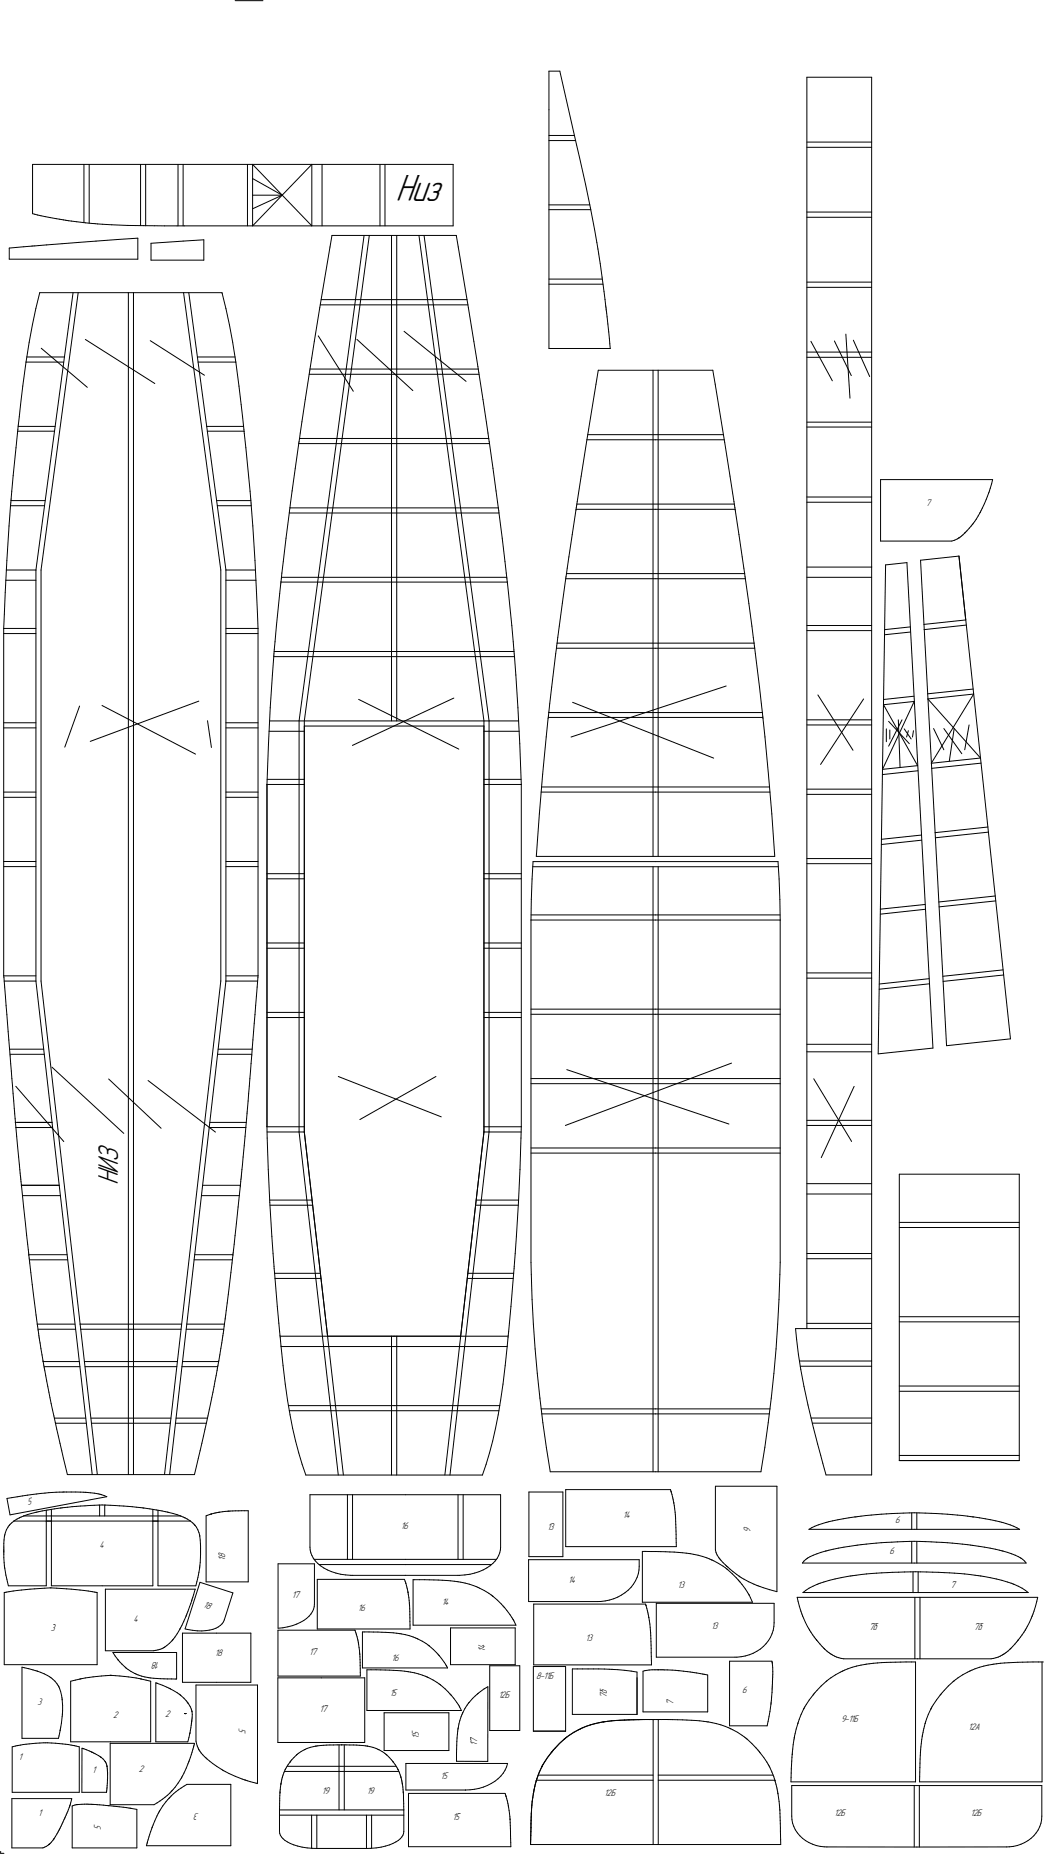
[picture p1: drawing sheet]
<svg xmlns="http://www.w3.org/2000/svg" width="812mm" height="1443mm" viewBox="0 0 812 1443" stroke-linecap="round" stroke-linejoin="round" font-family="sans-serif">
<defs><g id="words">
<text font-size="31.1" x="308" y="156">Низ</text>
<g font-size="23.3">
<text x="92" y="904" transform="rotate(-90 92 904)">З</text>
<text x="92" y="913" transform="rotate(-90 92 913)">И</text>
<text x="92" y="922" transform="rotate(-90 92 922)">Н</text>
</g>
<g font-size="7.8">
<text x="720" y="394">7</text>
<text x="22" y="1171" transform="rotate(-11 22 1171)">5</text>
<text x="484" y="1181">14</text>
<text x="579" y="1188" transform="rotate(90 579 1188)">6</text>
<text x="696" y="1185">6</text>
<text x="312" y="1190">16</text>
<text x="425" y="1191">13</text>
<text x="77" y="1205">4</text>
<text x="692" y="1210">6</text>
<text x="175" y="1214" transform="rotate(-90 175 1214)">1</text>
<text x="175" y="1212" transform="rotate(-90 175 1212)">8</text>
<text x="442" y="1232">14</text>
<text x="527" y="1236">13</text>
<text x="739" y="1236">7</text>
<text x="227" y="1244">17</text>
<text x="158" y="1250" transform="rotate(18 158 1250)">18</text>
<text x="278" y="1254">16</text>
<text x="344" y="1249">14</text>
<text x="104" y="1262">4</text>
<text x="39" y="1270">3</text>
<text x="553" y="1268">13</text>
<text x="676" y="1269">7б</text>
<text x="757" y="1269">7б</text>
<text x="455" y="1277">13</text>
<text x="377" y="1283" transform="rotate(-90 377 1283)">4</text>
<text x="167" y="1288">18</text>
<text x="240" y="1288">17</text>
<text x="377" y="1285" transform="rotate(-90 377 1285)">1</text>
<text x="124" y="1293" transform="rotate(-180 124 1293)">18</text>
<text x="305" y="1293">16</text>
<text x="417" y="1306">8-11Б</text>
<text x="303" y="1320">15</text>
<text x="472" y="1318" transform="rotate(-90 472 1318)">б</text>
<text x="577" y="1317">6</text>
<text x="388" y="1321">12Б</text>
<text x="472" y="1321" transform="rotate(-90 472 1321)">7</text>
<text x="29" y="1327">3</text>
<text x="524" y="1326" transform="rotate(-90 524 1326)">7</text>
<text x="88" y="1337">2</text>
<text x="128" y="1336">2</text>
<text x="248" y="1332">17</text>
<text x="654" y="1340">9-11Б</text>
<text x="186" y="1344" transform="rotate(90 186 1344)">5</text>
<text x="753" y="1346">12А</text>
<text x="326" y="1353" transform="rotate(-90 326 1353)">1</text>
<text x="326" y="1351" transform="rotate(-90 326 1351)">5</text>
<text x="371" y="1359" transform="rotate(-90 371 1359)">1</text>
<text x="371" y="1357" transform="rotate(-90 371 1357)">7</text>
<text x="14" y="1370">1</text>
<text x="72" y="1380">1</text>
<text x="108" y="1379">2</text>
<text x="343" y="1384">15</text>
<text x="250" y="1396">19</text>
<text x="285" y="1396">19</text>
<text x="470" y="1398">12Б</text>
<text x="30" y="1413">1</text>
<text x="155" y="1411" transform="rotate(-180 155 1411)">3</text>
<text x="649" y="1413">12Б</text>
<text x="755" y="1413">12Б</text>
<text x="352" y="1417">15</text>
<text x="78" y="1424" transform="rotate(-90 78 1424)">5</text>
</g>
</g></defs>
<g fill="none" stroke="#000" stroke-width=".78">
<path d="M183 1h21zM427 55h8zM427 55v30zM435 55l13 58zM627 60v974zM627 60h51zM678 60v381zM427 85v186zM427 105h20zM427 109h21zM448 113l3 10zM627 111h51z"/>
<path d="M627 115h51zM25 128v38zM25 128h327zM65 128v45zM69 128v46zM109 128v48zM113 128v48zM138 128v48zM142 128v48zM192 128v48zM196 128v48zM196 128l46 48z"/>
<path d="M196 139l23 13zM242 128v48zM242 128l-46 48zM250 128v48zM295 128v48zM299 128v48zM352 128v48zM451 123l4 20zM196 152h23zM427 159h32zM455 143l4 19zM25 166l2 1z"/>
<path d="M27 167h2zM29 167l3 1zM32 168l3 1zM35 169h4zM39 169l5 1zM44 170l2 1zM46 171h2zM48 171h1zM49 171h2zM51 171l1 1zM52 172h.1M52 172h2z"/>
<path d="M54 172h2zM56 172l4 1zM60 173h7zM67 173l5 1zM72 174h1zM73 174h1zM74 174h2zM76 174h4zM80 174l7 1zM87 175h12zM99 175l13 1zM112 176h8z"/>
<path d="M120 176h8zM128 176h10zM138 176h6zM144 176h208zM196 162l23-10zM427 163h32zM459 162l3 17zM462 179l2 10zM627 169h51zM627 165h51zM7 193l11-1zM7 193v9z"/>
<path d="M18 192h7zM25 192l1-1zM26 191h1zM27 191h3zM30 191h6zM36 191l12-1zM48 190l13-1zM61 189l14-1zM75 188l17-2zM92 186l15-1zM107 185v17zM117 189l25-1z"/>
<path d="M117 189v13zM142 188l16-1zM158 187v15zM257 192l-8 47zM258 183h97zM258 183l-1 9zM283 183l-50 378zM287 183l-50 378zM304 183v378zM309 183v378zM326 183l50 378zM330 183l50 378z"/>
<path d="M355 183l1 9zM356 192l8 47zM464 189l1 5zM465 194v2zM465 196l1 2zM466 198l1 7zM7 202h100zM117 202h41zM427 217h41zM467 205l1 11zM468 216l2 11zM627 220h51z"/>
<path d="M31 228l-3 12zM31 228h.1M31 228h142zM57 228l-29 216zM61 228l-29 216zM100 228v919zM104 228v919zM143 228l29 216zM147 228l29 216zM173 228h.1M173 228l3 12zM249 239l-5 27z"/>
<path d="M249 237h115zM250 233h113zM364 239l4 27zM427 221h42zM470 227v6zM470 233l1 3zM471 236v2zM471 238h.1M471 238v1zM471 239v1zM627 224h51zM25 253l-2 13z"/>
<path d="M28 240l-3 13zM176 240l2 13zM178 253l3 13zM314 258l48 39zM471 240v1zM471 241l1 1zM472 242v2zM472 244v3zM472 247l1 5zM473 252v6zM473 258l1 5zM21 278h29z"/>
<path d="M23 266l-3 16zM32 271l36 30zM66 264l54 34zM117 265l42 27zM154 278h29zM181 266l2 16zM242 279l-1 6zM244 266l-2 13zM247 261l28 43zM278 264l43 40zM368 266l3 13zM371 279l1 6z"/>
<path d="M427 271h48zM474 263v5zM474 268l1 3zM627 278h51zM627 274h51zM631 266l16 30zM649 265l13 27zM658 260l3 50zM664 265l12 28zM20 282h30zM20 282l-2 18zM154 282h29z"/>
<path d="M183 282l3 18zM240 291h133zM241 290l-4 21zM241 288v2zM241 287h131zM241 285v3zM372 285v3zM372 288v2zM372 290l4 21zM463 299l-7 45zM465 288h89zM465 288l-2 11z"/>
<path d="M508 288v378zM512 288v378zM554 288l2 11zM556 299l8 45zM16 315l-1 9zM18 300l-2 15zM186 300l2 15zM188 315l1 9zM237 311l-2 17zM376 311l2 17zM14 337l-2 11zM14 336v1z"/>
<path d="M14 336h28zM14 334v2zM14 332h29zM14 331v3zM15 324l-1 7zM161 332h28zM161 336h29zM189 324v7zM189 331l1 3zM190 334v2zM190 336v1zM190 337l1 11z"/>
<path d="M234 337l-1 4zM235 328l-1 9zM378 328l1 9zM379 337l1 4zM457 338h106zM627 329h51zM627 332h51zM12 348l-2 22zM191 348l2 22zM232 345h149zM232 345l-2 19zM233 344l-1 1z"/>
<path d="M233 341v3zM233 341h147zM380 341v3zM380 344l1 1zM381 345l2 19zM456 344l-4 27zM456 342h54zM510 342h53zM564 344l4 27zM10 370l-1 12zM193 370l1 12zM230 364l-3 18z"/>
<path d="M383 364l3 18zM452 371l-2 13zM568 371l2 13zM685 373v48zM685 373h87zM771 376l-1 4zM772 373l-1 3zM8 394h27zM8 393l-1 16zM8 391v2zM8 390h27zM9 388l-1 3z"/>
<path d="M9 382v6zM168 390h27zM169 394h26zM194 382l1 6zM195 388v3zM195 391v2zM195 393l2 16zM225 399h163zM225 399l-3 20zM225 397v2zM225 395v2zM225 395h163z"/>
<path d="M226 391l-1 4zM227 382l-1 9zM386 382l1 9zM387 391l1 4zM388 395v2zM388 397v2zM388 399l3 20zM448 397l-3 19zM448 396h62zM448 395v2zM448 394v1zM449 392h122z"/>
<path d="M449 390l-1 4zM450 384l-1 6zM510 396h62zM570 384l1 6zM571 390v4zM571 394v1zM571 395l1 2zM572 397l3 19zM627 387h51zM627 391h51zM762 399l-1 2zM762 399h.1"/>
<path d="M763 398l-1 1zM763 397v1zM764 395l-1 2zM766 392l-2 3zM767 389l-1 3zM768 386l-1 3zM769 384l-1 2zM769 384h.1M769 383v1zM769 382v1zM770 380l-1 2zM7 409l-2 27z"/>
<path d="M197 409l1 27zM222 419l-2 18zM391 419l2 18zM445 416l-3 17zM575 416l2 17zM744 419h2zM746 419h.1M746 419v-1zM746 418h1zM747 418l1-1zM748 417l1-1zM749 416l1-1z"/>
<path d="M750 415h.1M750 415l1-1zM751 414l1-1zM754 411l-2 2zM755 409l-1 2zM756 408l-1 1zM756 408h.1M757 408h-1zM757 407v1zM758 406l-1 1zM759 404l-1 2zM761 401l-2 3z"/>
<path d="M5 436l-1 25zM198 436l1 25zM220 437l-1 9zM393 437l1 9zM442 433l-1 9zM577 433l1 9zM685 421h55zM689 440l-6 380zM689 440l16-2zM705 438l21 378zM716 436l20 378zM716 436l30-3z"/>
<path d="M740 421l2-1zM742 420l2-1zM746 433l40 375zM746 433l5 49zM4 452h24zM5 444h23zM28 444v319zM32 444v319zM172 444v319zM176 452h23zM176 444v319zM176 444h23z"/>
<path d="M218 454v8zM218 453h177zM219 453l-1 1zM219 450v3zM219 449h175zM219 446v4zM394 446v4zM394 450v3zM394 453l1 1zM395 454v8zM440 450h70zM440 450l-3 19z"/>
<path d="M440 449v1zM441 446h138zM441 447l-1 2zM441 442v5zM510 450h70zM578 442l1 5zM579 447v2zM579 449l1 1zM580 450l2 19zM627 441h51zM627 449h51zM678 441v320z"/>
<path d="M3 478v11zM4 461l-1 17zM199 461l1 17zM200 478l1 11zM218 462l-3 25zM395 462l3 25zM437 469l-2 18zM582 469l3 18zM3 489v270zM3 493h25zM3 489h25zM176 489h25z"/>
<path d="M176 493h25zM201 489v270zM214 499l-1 7zM215 487l-1 12zM398 487l1 12zM399 499l1 7zM434 496l-1 4zM435 487l-1 9zM585 487l1 9zM586 496v4zM627 487h51zM627 491h51z"/>
<path d="M688 490l20-2zM688 494l20-2zM718 486l33-4zM719 490l32-4zM213 511h187zM213 510l-1 15zM213 509v1zM213 507h187zM213 506v3zM400 506v3zM400 509v1zM400 510l1 15z"/>
<path d="M432 509l-3 26zM433 504h77zM433 504l-1 5zM433 503v1zM433 500h153zM433 500v3zM510 504h77zM586 500l1 3zM587 503v1zM587 504v5zM587 509l4 26zM212 525l-2 26z"/>
<path d="M401 525l2 26zM429 535l-2 13zM591 535l1 13zM721 540l36-4zM62 549l-12 32zM79 549l73 38zM210 551l-1 28zM279 544l78 39zM403 551l1 28zM426 559l-1 14zM426 558h84zM426 557v2z"/>
<path d="M427 554h166zM427 554l-1 3zM427 548v6zM445 547l110 43zM510 558h83zM592 548l1 6zM593 554v3zM593 557v2zM593 559l2 14zM636 541l27 43zM672 544l-34 51zM687 548l24-2z"/>
<path d="M687 548l27 48zM687 544l24-2zM711 546l-25 53zM722 544l35-4zM722 544l41 46zM757 540l-33 54zM3 566h25zM3 562h25zM70 577l85-31zM161 561l3 21zM176 566h25zM176 562h25z"/>
<path d="M209 579l-1 31zM209 569h28zM210 561h193zM233 561v320zM237 561v320zM237 565h139zM237 565v316zM376 569h28zM376 561v320zM376 565v316zM380 561v320zM404 579l1 31z"/>
<path d="M425 573l-3 30zM444 574l121-40zM595 573l3 30zM627 560h51zM627 564h51zM689 567v10zM691 561l16 18zM692 568v7zM699 560l1 37zM701 560l-10 21zM703 567l6 8zM706 569l-1 5z"/>
<path d="M710 569v5zM726 567l8 16zM734 567l14 19zM742 567l-4 25zM754 564l-4 19zM274 580l79-37zM686 599l28-3zM724 594l39-4zM724 598l39-4zM3 616h25zM176 616h25zM208 610v267z"/>
<path d="M208 610h29zM208 606h29zM376 610h29zM376 606h29zM405 610v267zM421 616h89zM421 612h177zM422 603l-3 30zM510 616h89zM598 603l2 30zM627 614h51zM627 618h51z"/>
<path d="M686 603l28-3zM3 620h25zM176 620h25zM419 633l-2 33zM600 633l2 33zM685 657l32-3zM685 653l32-3zM727 648l41-4zM727 652l42-4zM3 674h25zM3 670h25zM176 674h25z"/>
<path d="M176 670h25zM208 680h29zM376 680h29zM414 674h191zM415 670h95zM415 670l-1 14zM417 666h185zM508 674v471zM510 670h95zM512 674v471zM605 670l1 14zM627 668h51z"/>
<path d="M627 672h51zM208 684h29zM376 684h29zM414 684l-1 16zM606 684v16zM413 716h97zM413 716v266zM413 712h97zM413 700v16zM510 716h97zM510 712h97zM606 700l1 16z"/>
<path d="M607 716v266zM685 707l34-3zM685 711l35-3zM730 702l44-5zM730 706l44-5zM208 738h29zM208 734h29zM376 734h29zM376 738h29zM3 759v2zM3 759h25zM176 759h25z"/>
<path d="M201 759v2zM627 757h51zM733 760l47-5zM3 761l1 7zM3 763h25zM4 768v7zM4 775l1 8zM28 763l44 384zM32 763l30 267zM172 763l-44 384zM176 763h24zM176 763l-44 384z"/>
<path d="M199 775v8zM200 768l-1 7zM201 761l-1 7zM627 761h51zM678 761v387zM684 770l39-4zM684 766l39-4zM733 764l48-5zM5 783v7zM5 790l1 6zM6 796v7zM198 796l-1 7z"/>
<path d="M198 790v6zM199 783l-1 7zM208 792h29zM208 788h29zM376 788h29zM376 792h29zM413 789h97zM413 785h97zM510 789h97zM510 785h97zM6 803l1 6zM7 809v7z"/>
<path d="M7 816l1 6zM8 816h26zM170 816h26zM196 816v6zM197 809l-1 7zM197 803v6zM627 813h51zM627 818h51zM736 814l50-6zM8 820h26zM8 822v6zM8 828l1 5z"/>
<path d="M9 833v6zM9 839l1 6zM40 830l56 52zM84 840l41 38zM169 820h27zM194 839v6zM195 833l-1 6zM195 828v5zM196 822l-1 6zM263 838l80 31zM413 839h97zM441 832l126 43z"/>
<path d="M510 839h97zM633 839l29 49zM683 820l43-4zM10 845v6zM10 851l1 6zM11 857v5zM12 845l38 43zM115 841l53 40zM193 857l-1 5zM193 851v6zM194 845l-1 6zM413 843h97z"/>
<path d="M510 843h97zM664 845l-25 56zM11 862v3zM11 865v2zM11 867l1 3zM12 873h28zM12 870v7zM12 877l1 7zM12 877h29zM14 873h26zM163 877h28zM163 873h29z"/>
<path d="M191 877v7zM192 870l-1 7zM192 867v3zM192 865v2zM192 862v3zM208 877v9zM208 877h29zM280 871l59-33zM376 877h29zM405 877v9zM440 876l129-49zM627 872h51z"/>
<path d="M627 876h51zM13 884l1 8zM14 892v8zM190 892l-1 8zM191 884l-1 8zM208 881h29zM208 886l1 24zM233 881l30 267zM237 881l30 267zM237 881l18 159zM376 881l-30 267zM376 881h29z"/>
<path d="M376 881l-18 159zM380 881l-30 267zM405 886l-1 24zM413 893h97zM413 897h97zM510 893h97zM510 897h97zM14 900l1 6zM15 906v4zM15 910l1 3zM16 913v2zM16 915v1z"/>
<path d="M16 916v1zM16 917v1zM16 918v2zM16 920l1 2zM187 920v2zM187 918v2zM188 917l-1 1zM188 916v1zM188 915v1zM188 913v2zM188 910v3zM189 906l-1 4z"/>
<path d="M189 900v6zM209 910l1 26zM404 910l-1 26zM699 914v223zM699 914h94zM793 914v223zM17 922h29zM17 922v1zM17 923h.1M17 923l1 16zM17 930h30zM18 939l2 13z"/>
<path d="M157 930h29zM158 922h29zM185 939l-1 13zM187 923l-2 16zM187 923h.1M187 922v1zM210 934h33zM210 936l1 26zM210 938h33zM370 938h33zM370 934h33zM403 936l-1 26z"/>
<path d="M627 921h51zM627 929h51zM20 952l1 10zM184 952l-1 10zM699 955h94zM699 951h94zM21 962l1 6zM22 968v5zM22 973v2zM22 975v1zM22 976h30zM22 976v1z"/>
<path d="M22 977l1 2zM23 979v4zM151 976h30zM181 979l-1 4zM181 977v2zM181 976v1zM181 975v1zM182 973l-1 2zM182 968v5zM183 962l-1 6zM211 962l1 14zM212 976l1 6z"/>
<path d="M401 976l-1 6zM402 962l-1 14zM627 975h51zM627 980h51zM23 980h30zM23 983l1 7zM24 990l1 9zM25 999l1 8zM151 980h30zM178 999v8zM180 990l-2 9zM180 983v7z"/>
<path d="M213 982v3zM213 985v2zM213 987l1 4zM214 991h35zM214 991l2 26zM214 995h36zM363 995h36zM364 991h35zM399 991l-2 26zM400 987l-1 4zM400 985v2zM400 982v3z"/>
<path d="M413 982v10zM413 992l1 19zM606 992v19zM607 982l-1 10zM26 1007l1 7zM27 1014l1 6zM28 1020v3zM176 1020v3zM177 1014l-1 6zM178 1007l-1 7zM216 1017l1 13zM397 1017l-1 13z"/>
<path d="M414 1011l1 19zM606 1011l-1 19zM28 1023v2zM28 1025v1zM28 1026h.1M28 1026l1 6zM29 1030h29zM29 1032l1 3zM30 1034h29zM30 1035v3zM30 1038v1zM30 1039v1z"/>
<path d="M62 1030l14 117zM62 1030h79zM63 1034h78zM145 1034h29zM145 1030h30zM173 1039v1zM174 1038l-1 1zM174 1035v3zM174 1032v3zM175 1026l-1 6zM175 1026h.1M175 1025v1z"/>
<path d="M176 1023l-1 2zM217 1030v6zM217 1036l1 3zM218 1040h88zM218 1039v2zM255 1040h103zM304 1040v108zM306 1040h89zM309 1040v108zM395 1039v2zM396 1036l-1 3zM396 1030v6z"/>
<path d="M415 1030l1 20zM605 1030l-1 20zM619 1034l1 9zM619 1034h59zM627 1030h51zM699 1029h94zM699 1025h94zM30 1040l1 1zM31 1041v2zM31 1043v2zM31 1045l1 5zM32 1050l1 4z"/>
<path d="M33 1054v5zM33 1060h29zM33 1059l1 3zM66 1060h72zM142 1060h28zM170 1059v3zM171 1054l-1 5zM172 1050l-1 4zM172 1045v5zM173 1043l-1 2zM173 1041v2zM173 1040v1z"/>
<path d="M218 1041l1 6zM219 1047l1 16zM219 1048h175zM394 1047l-1 16zM395 1041l-1 6zM416 1050l2 19zM604 1050l-2 19zM620 1043l1 11zM621 1054l2 12zM622 1059h56zM34 1062v2zM34 1063h28z"/>
<path d="M34 1064l1 1zM35 1065v1zM35 1066l1 5zM36 1071v4zM36 1075l1 4zM37 1079l1 4zM66 1063h71zM141 1063h28zM166 1079v4zM167 1075l-1 4zM168 1071l-1 4zM169 1066l-1 5z"/>
<path d="M169 1065v1zM169 1064v1zM170 1062l-1 2zM220 1063l2 14zM222 1077l2 13zM391 1077l-2 13zM393 1063l-2 14zM418 1069l2 19zM602 1069l-2 19zM622 1063h56zM623 1066l2 13zM625 1079l3 14z"/>
<path d="M699 1079h94zM38 1083l1 5zM39 1088l1 4zM40 1092l1 5zM41 1097l1 5zM163 1097l-1 5zM164 1092l-1 5zM165 1088l-1 4zM166 1083l-1 5zM224 1090l2 11zM224 1094h82zM225 1098h163z"/>
<path d="M306 1094h83zM389 1090l-2 11zM420 1088l2 19zM421 1096h89zM510 1096h89zM600 1088l-3 19zM628 1093l5 18zM699 1083h94zM42 1102l1 5zM42 1104h25zM43 1107l1 5zM43 1108h24z"/>
<path d="M44 1112l1 6zM45 1118l2 5zM71 1104h62zM71 1108h61zM136 1108h24zM137 1104h24zM158 1118l-1 5zM159 1112l-1 6zM161 1107l-2 5zM162 1102l-1 5zM226 1101l2 11zM228 1112l2 9z"/>
<path d="M385 1112l-2 9zM387 1101l-2 11zM421 1100h89zM422 1107l3 19zM510 1100h88zM597 1107l-2 19zM631 1103h47zM632 1107h46zM633 1111l3 13zM47 1123l1 6zM48 1129l1 6zM49 1135l2 6z"/>
<path d="M154 1135l-1 6zM156 1129l-2 6zM157 1123l-1 6zM230 1121l2 10zM232 1131l3 8zM235 1139l3 9zM378 1139l-3 9zM381 1131l-3 8zM383 1121l-2 10zM425 1126l3 19zM595 1126l-3 19zM636 1124l2 9z"/>
<path d="M638 1133l2 6zM640 1139l1 4zM699 1137h94zM699 1133h94zM51 1141l1 6zM52 1147h99zM153 1141l-2 6zM238 1148h137zM428 1145h82zM440 1159h81zM440 1159v45zM510 1145h82z"/>
<path d="M521 1159h.1M521 1159l1 1zM556 1157v49zM556 1157h48zM604 1157v82zM641 1143l1 5zM642 1148h36zM5 1166l3 13zM5 1166l4-1zM8 1179l75-14zM9 1165h4zM13 1165l4-1z"/>
<path d="M17 1164l4-1zM18 1180l3-1zM18 1180h123zM21 1179l3-1zM21 1163h4zM24 1178l4-1zM25 1163h4zM28 1177h.1M28 1177h1zM29 1163l3-1zM29 1177l1-1zM30 1176h3z"/>
<path d="M32 1162h3zM33 1176l4-1zM35 1162h3zM36 1175v9zM37 1175l5-1zM38 1162l3-1zM40 1174v10zM41 1161h3zM42 1174l5-1zM44 1161h2zM46 1161h2zM47 1173h.1"/>
<path d="M47 1173h1zM48 1173h2zM48 1161h1zM49 1161h1zM50 1161h2zM50 1173h3zM52 1161h3zM53 1173l3-1zM55 1161h4zM56 1172h3zM59 1161h4zM59 1172h4z"/>
<path d="M63 1161h2zM63 1172h3zM65 1161h1zM66 1172h4zM66 1161h1zM67 1161h.1M67 1161l3 1zM70 1172l3-1zM70 1162h4zM73 1171h4zM74 1162h2zM76 1162l2 1z"/>
<path d="M77 1171h2zM77 1171v9zM78 1163h.1M79 1163h.1M79 1163l2 1zM79 1171h3zM81 1164l2 1zM81 1171v9zM82 1171h4zM86 1171l3 1zM89 1172h4zM93 1172h3z"/>
<path d="M96 1172h3zM99 1172h4zM103 1172l3 1zM106 1173h3zM109 1173h2zM111 1173h.1M111 1173h1zM112 1173l5 1zM117 1174l5 1zM119 1174v10zM122 1175l4 1zM123 1175v9z"/>
<path d="M126 1176h3zM129 1176l1 1zM130 1177h1zM131 1177h.1M131 1177l3 1zM134 1178l4 1zM138 1179l3 1zM141 1180l1 1zM160 1180l1-1zM160 1180v51zM161 1179h2zM163 1179l1-1z"/>
<path d="M164 1178h.1M165 1178h.1M165 1178h1zM166 1178l1-1zM167 1177h1zM168 1177h1zM169 1177h1zM170 1177h.1M170 1177h1zM171 1177l2-1zM173 1176h2zM175 1176h2z"/>
<path d="M177 1176h.1M177 1176h1zM178 1176h.1M178 1176h1zM179 1176h2zM181 1176h2zM183 1176h2zM185 1176h3zM188 1176h2zM190 1176h3zM193 1176v55zM241 1163v41z"/>
<path d="M241 1163h74zM270 1163v50zM274 1163v50zM315 1163h74zM356 1163v50zM360 1163v50zM389 1163v41zM411 1161v50zM411 1161h27zM438 1161v50zM522 1160v1zM522 1161h.1"/>
<path d="M522 1161l1 2zM523 1163v2zM523 1165v1zM523 1166v1zM523 1167l1 1zM524 1168v1zM524 1170h.1M524 1170v2zM524 1172l1 2zM525 1174v3zM525 1177v2zM525 1179v1z"/>
<path d="M525 1180h.1M670 1180l4-1zM674 1179h4zM678 1179h3zM681 1179l4-1zM685 1178h4zM689 1178h5zM694 1178h4zM698 1178l4-1zM702 1177h5zM707 1177h4zM709 1177v13z"/>
<path d="M711 1177h4zM713 1177v13zM715 1177h4zM719 1177l5 1zM724 1178h4zM728 1178h5zM733 1178h4zM737 1178l4 1zM741 1179h3zM744 1179h4zM748 1179l4 1zM752 1180h3z"/>
<path d="M3 1198v3zM3 1195v3zM3 1195h.1M4 1195h.1M4 1194v1zM4 1193v1zM5 1190l-1 3zM6 1188l-1 2zM7 1187l-1 1zM7 1187h.1M8 1186l-1 1zM8 1186l1-1z"/>
<path d="M9 1185l2-2zM11 1184h137zM11 1183l2-1zM13 1182l2-1zM15 1181h.1M15 1181h1zM16 1181h.1M16 1181l2-1zM36 1184v50zM36 1184h4zM40 1184v50zM119 1184v50z"/>
<path d="M119 1184h4zM123 1184v50zM142 1181h1zM143 1181h1zM144 1181h.1M144 1181l2 1zM146 1182l2 1zM148 1183l2 2zM150 1185l1 1zM151 1186v1zM152 1187h.1M152 1187l1 1z"/>
<path d="M153 1188l1 2zM154 1190l1 3zM155 1193v1zM155 1194v1zM155 1195h.1M155 1195l1 3zM156 1198v3zM525 1181h.1M525 1182v2zM525 1181v1zM525 1184l1 2zM526 1186v3z"/>
<path d="M526 1189v2zM526 1191v3zM526 1197v3zM526 1194v3zM629 1190l2-1zM629 1190h82zM631 1189l3-1zM634 1188l2-1zM636 1187l4-1zM640 1186l2-1zM642 1185h.1M642 1185h1z"/>
<path d="M643 1185l1-1zM644 1184l4-1zM648 1183h4zM652 1183l4-1zM656 1182l4-1zM660 1181l5-1zM665 1180h.1M665 1180h1zM666 1180h1zM667 1180h3zM698 1200h4zM702 1200l5-1z"/>
<path d="M707 1199h4zM709 1199v17zM711 1190h82zM711 1199h4zM713 1199v17zM715 1199l4 1zM719 1200h5zM724 1200h4zM755 1180h1zM756 1180h1zM757 1180h.1M757 1180l5 1z"/>
<path d="M762 1181l4 1zM766 1182l4 1zM770 1183h4zM774 1183l3 1zM777 1184l2 1zM779 1185h1zM780 1185h.1M780 1185l2 1zM782 1186l4 1zM786 1187l2 1zM788 1188l3 1zM791 1189l2 1z"/>
<path d="M3 1212v4zM3 1210v2zM3 1208v2zM3 1208h.1M3 1207v1zM3 1207h.1M3 1206v1zM3 1206h.1M3 1205v1zM3 1204v1zM3 1203v1zM3 1201v2z"/>
<path d="M3 1216v2zM3 1218v1zM3 1219l1 1zM4 1220h.1M4 1220v1zM155 1220v1zM155 1220h.1M155 1219v1zM155 1218v1zM156 1216l-1 2zM156 1212v4zM156 1201v2z"/>
<path d="M156 1210v2zM156 1208v2zM156 1208h.1M156 1207v1zM156 1207h.1M156 1206v1zM156 1206h.1M156 1205v1zM156 1204v1zM156 1203v1zM216 1217v50zM216 1217h29z"/>
<path d="M241 1204v2zM241 1206l1 2zM242 1208l1 2zM243 1210l1 3zM244 1213l1 2zM244 1213h71zM245 1217v31zM245 1215l2 2zM247 1217l2 1zM248 1218h67zM249 1218l3 2zM315 1218h67z"/>
<path d="M315 1213h71zM381 1218l2-1zM385 1215l-2 2zM387 1213l-2 2zM388 1210l-1 3zM389 1208l-1 2zM389 1206v2zM389 1204v2zM411 1214h86zM411 1214v32zM411 1211h27zM440 1204h86z"/>
<path d="M497 1219v3zM497 1214v5zM500 1207v40zM500 1207h2zM502 1207h4zM506 1207h4zM510 1207h4zM514 1207l3 1zM517 1208h4zM521 1208h3zM524 1208h3zM526 1200v4z"/>
<path d="M527 1208h4zM531 1208l3 1zM534 1209h2zM536 1209h.1M536 1209h1zM537 1209l2 1zM539 1210h4zM543 1210l3 1zM546 1211l4 1zM550 1212l2 1zM552 1213l1 1zM553 1214h1z"/>
<path d="M554 1214h.1M554 1214l1 1zM555 1215l4 2zM556 1206l1 2zM557 1208l1 2zM558 1210l1 2zM559 1217l3 2zM559 1212v1zM559 1213h.1M560 1213h.1M560 1213l1 1zM561 1214l1 2z"/>
<path d="M562 1219l2 1zM562 1216l2 2zM564 1218l1 1zM565 1219h.1M565 1219l1 1zM566 1220l1 1zM624 1216h87zM625 1215l-1 1zM625 1215l2-2zM627 1213h1zM628 1213h.1M628 1213v-1z"/>
<path d="M628 1212h1zM629 1212l1-1zM630 1211l2-1zM632 1210l3-1zM635 1209l3-1zM638 1208l4-1zM642 1207h.1M642 1207h1zM643 1207l2-1zM645 1206h3zM648 1206l4-1zM652 1205l4-1z"/>
<path d="M656 1204l5-1zM661 1203h4zM665 1203h1zM666 1203l1-1zM667 1202h3zM670 1202h4zM674 1202l4-1zM678 1201h3zM681 1201l4-1zM685 1200h4zM689 1200h5zM694 1200h4z"/>
<path d="M711 1216h87zM728 1200h5zM733 1200h4zM737 1200l4 1zM741 1201h3zM744 1201l4 1zM748 1202h4zM752 1202h3zM755 1202l1 1zM756 1203h1zM757 1203h4zM761 1203l5 1z"/>
<path d="M766 1204l4 1zM770 1205l4 1zM774 1206h3zM777 1206l2 1zM779 1207h1zM780 1207h.1M780 1207l4 1zM784 1208l3 1zM787 1209l3 1zM790 1210l2 1zM792 1211l1 1zM793 1212h1z"/>
<path d="M794 1212v1zM794 1213h.1M794 1213h1zM795 1213l2 2zM797 1215l1 1zM3 1239v56zM3 1239h.1M4 1239h.1M4 1221v3zM4 1239h1zM4 1224l1 2zM5 1226v1z"/>
<path d="M5 1227v2zM5 1239h2zM5 1229l1 2zM6 1231l1 3zM7 1234h29zM7 1239l3-1zM10 1238h3zM13 1238l4-1zM17 1237h3zM20 1237h3zM23 1237l4-1zM27 1236h4z"/>
<path d="M31 1236h4zM35 1236h4zM39 1236h.1M40 1236h.1M40 1236h4zM40 1234h39zM44 1236h4zM48 1236h4zM52 1236l3 1zM55 1237h4zM59 1237h3zM62 1237l3 1z"/>
<path d="M65 1238h4zM69 1238l3 1zM72 1239h2zM74 1239h1zM75 1239h.1M76 1239h.1M76 1239v56zM79 1234h40zM82 1237v48zM82 1237h70zM123 1234h29zM151 1239v2z"/>
<path d="M152 1237l-1 2zM153 1231l-1 3zM154 1229l-1 2zM154 1227v2zM154 1226v1zM155 1224l-1 2zM155 1221v3zM156 1231l25 9zM156 1231l-12 37zM160 1231h33zM181 1240l-7 21zM247 1229h68z"/>
<path d="M247 1229v39zM252 1220l3 2zM255 1222l3 1zM258 1223l3 1zM261 1224l4 1zM265 1225l4 1zM269 1226h4zM273 1226h1zM274 1226h41zM315 1229v1zM315 1230v1zM315 1226h41z"/>
<path d="M315 1231v1zM316 1232h.1M316 1232v2zM316 1234v1zM316 1235l1 1zM317 1236v1zM317 1237v1zM317 1238v1zM317 1239h.1M317 1239v2zM321 1229v36zM321 1229h1z"/>
<path d="M322 1229h4zM326 1229h4zM330 1229h4zM334 1229h3zM337 1229l4 1zM341 1230h3zM344 1230h3zM347 1230h3zM350 1230h3zM353 1230l2 1zM355 1231h1zM356 1231h.1"/>
<path d="M356 1226h1zM356 1231h2zM357 1226h5zM358 1231l4 1zM362 1226l3-1zM362 1232l3 1zM365 1233l3 1zM365 1225l4-1zM368 1234l2 1zM369 1224l4-1zM370 1235h1zM371 1235h1z"/>
<path d="M372 1235h.1M372 1235l1 1zM373 1223l3-1zM373 1236l4 2zM376 1222l3-2zM377 1238l3 2zM379 1220l2-2zM380 1240l2 1zM486 1239l3-2zM491 1235l-2 2zM493 1233l-2 2zM494 1230l-1 3z"/>
<path d="M495 1227l-1 3zM496 1225l-1 2zM497 1222l-1 3zM564 1220l1 1zM565 1221h.1M566 1221h.1M566 1221l3 4zM567 1221l3 2zM569 1225l4 3zM570 1223l3 2zM573 1228l1 2zM573 1225l2 1z"/>
<path d="M574 1230h1zM575 1226h.1M575 1230v1zM575 1227h.1M575 1231h.1M575 1231l2 2zM575 1227l1 1zM576 1228l3 1zM577 1233l3 3zM579 1229l3 2zM580 1236l1 3zM581 1239l1 1z"/>
<path d="M582 1231l4 2zM586 1233l3 1zM589 1234h.1M589 1234h1zM590 1234l1 1zM591 1235h2zM593 1235l6 2zM599 1237l5 2zM624 1239h176zM624 1239l3-1zM627 1238l2-2zM629 1236l3-2z"/>
<path d="M632 1234l3-1zM635 1233h.1M636 1233v-1zM636 1232h2zM638 1232l3-1zM641 1231l4-1zM645 1230l4-1zM649 1229l5-1zM654 1228l5-1zM659 1227l2-1zM661 1226h1zM662 1226h1z"/>
<path d="M663 1226h3zM666 1226l4-1zM670 1225h4zM674 1225l4-1zM678 1224h4zM682 1224h4zM686 1224h4zM690 1224h4zM694 1224l5-1zM699 1223h4zM703 1223h5zM708 1223h4z"/>
<path d="M710 1223v16zM712 1223h4zM714 1223v16zM716 1223h5zM721 1223h4zM725 1223l5 1zM730 1224h4zM734 1224h4zM738 1224h4zM742 1224h4zM746 1224l4 1zM750 1225h4z"/>
<path d="M754 1225l4 1zM758 1226h3zM761 1226h1zM762 1226h1zM763 1226l2 1zM765 1227l5 1zM770 1228l5 1zM775 1229l4 1zM779 1230l4 1zM783 1231l3 1zM786 1232h2zM788 1232v1z"/>
<path d="M789 1233h.1M789 1233l3 1zM792 1234l3 2zM795 1236l2 2zM797 1238l3 1zM145 1258l-2 4zM145 1258h.1M145 1257h.1M145 1256v1zM146 1254l-1 2zM147 1250l-1 4zM148 1248l-1 2z"/>
<path d="M149 1246l-1 2zM149 1246h.1M149 1245v1zM149 1244v1zM150 1243l-1 1zM151 1241l-1 2zM238 1259l2-1zM242 1256l-2 2zM243 1254l-1 2zM244 1252l-1 2zM244 1250v2zM245 1248l-1 2z"/>
<path d="M317 1241l1 2zM318 1243v2zM318 1245v2zM318 1248h.1M318 1247v1zM318 1249l1 1zM318 1249h.1M319 1250v2zM319 1252v2zM319 1257v2zM319 1254v3zM319 1259v3z"/>
<path d="M382 1241l1 1zM383 1242h.1M383 1242l4 3zM387 1245l3 3zM390 1248l1 2zM391 1250l1 1zM392 1251h.1M392 1251l2 2zM394 1253l3 3zM397 1256l1 3zM398 1259l1 1zM399 1260h.1"/>
<path d="M411 1246h53zM415 1248h87zM415 1248v48zM464 1246h3zM467 1246h4zM471 1246l3-1zM474 1245l3-1zM477 1244l3-1zM480 1243l3-2zM483 1241l3-2zM500 1247h85zM502 1248v1z"/>
<path d="M502 1249h.1M502 1250l1 2zM502 1250h.1M503 1252v1zM503 1253l1 2zM504 1255v1zM504 1256v1zM504 1257v1zM504 1258l1 1zM505 1259h.1M505 1259v2zM510 1248h92z"/>
<path d="M510 1248v42zM582 1240v1zM582 1241h1zM583 1241h.1M583 1241l1 2zM584 1243l1 4zM602 1248v15zM620 1243l1 3zM620 1243h95zM621 1246l1 4zM622 1250l1 4zM623 1254l1 2z"/>
<path d="M624 1256v1zM624 1257h.1M624 1258h.1M624 1258l1 1zM625 1259l1 4zM711 1243v48zM715 1243v48zM715 1243h92zM802 1259l-1 4zM803 1258l-1 1zM803 1258h.1M803 1257h.1"/>
<path d="M803 1256v1zM804 1254l-1 2zM805 1250l-1 4zM806 1246l-1 4zM807 1243l-1 3zM134 1277l-2 2zM134 1276v1zM134 1276h.1M135 1276h-1zM135 1275v1zM136 1274l-1 1zM138 1271l-2 3z"/>
<path d="M140 1268l-2 3zM140 1268h.1M140 1267v1zM141 1266l-1 1zM141 1265v1zM142 1271v38zM142 1271h26zM143 1262l-2 3zM144 1268h2zM146 1268l4 1zM150 1269h4zM154 1269h3z"/>
<path d="M157 1269h3zM160 1269l3-1zM163 1268h3zM166 1268l2-1zM168 1267l2-1zM168 1271h27zM170 1266l1-1zM171 1265l2-1zM174 1262l-1 2zM174 1261v1zM195 1271v38zM216 1269h60z"/>
<path d="M216 1269v35zM216 1267h4zM220 1267l4-1zM224 1266l3-1zM227 1265l4-1zM231 1264l3-2zM234 1262l2-1zM236 1261l2-2zM247 1268h72zM276 1269h.1M276 1269l1 2zM277 1271h.1"/>
<path d="M277 1271v1zM277 1272h.1M277 1272l1 2zM278 1274v1zM278 1275v1zM278 1276v1zM278 1277l1 1zM279 1278h.1M279 1279h.1M279 1279v1zM279 1280v2zM282 1270v28z"/>
<path d="M282 1270h1zM283 1270h4zM287 1270h3zM290 1270h4zM294 1270h3zM297 1270h3zM300 1270h3zM303 1270l3 1zM306 1271h3zM309 1271h1zM310 1271h1zM311 1271h.1"/>
<path d="M311 1271h1zM312 1271l3 1zM315 1272l3 1zM318 1273l3 1zM319 1262v3zM319 1265v3zM321 1274l2 1zM321 1265h80zM323 1275h1zM324 1275h.1M325 1275h.1M325 1275l3 2z"/>
<path d="M328 1277l3 2zM331 1279l2 1zM333 1280h.1M350 1267v28zM350 1267h51zM399 1261h.1M399 1261h1zM400 1261l1 4zM401 1267v28zM505 1261v3zM505 1264l1 3zM506 1267v2z"/>
<path d="M506 1269v1zM506 1270h.1M506 1271v2zM506 1271h.1M506 1273v2zM506 1275v3zM506 1278v2zM596 1279l-2 2zM598 1277l-2 2zM599 1274l-1 3zM600 1271l-1 3zM601 1269l-1 2z"/>
<path d="M602 1266l-1 3zM602 1263v3zM626 1263l2 3zM628 1266l1 1zM629 1267v1zM629 1268h1zM630 1269h.1M630 1269l1 1zM631 1270l1 2zM632 1272l1 2zM633 1274l1 1zM634 1275l1 1z"/>
<path d="M635 1276h.1M635 1277h.1M635 1277h1zM636 1277l1 1zM637 1278l1 1zM638 1279l1 2zM789 1279l-2 2zM790 1278l-1 1zM791 1277l-1 1zM792 1277h-1zM792 1277h.1M792 1276h.1"/>
<path d="M793 1275l-1 1zM794 1274l-1 1zM795 1272l-1 2zM796 1270l-1 2zM797 1269l-1 1zM797 1269h.1M798 1268h-1zM798 1267v1zM799 1266l-1 1zM801 1263l-2 3zM3 1295h73zM17 1297v56z"/>
<path d="M17 1297l2 1zM19 1298l3 1zM22 1299h4zM26 1299l2 1zM82 1285h37zM88 1286h49zM88 1286l2 3zM90 1289l2 2zM92 1291h.1M92 1292h.1M92 1292l1 1zM93 1293l2 2z"/>
<path d="M95 1295l2 2zM97 1297h.1M98 1298h.1M98 1298l2 1zM100 1299l2 2zM119 1285l2-1zM121 1284h2zM123 1284l1-1zM124 1283h2zM126 1283h1zM127 1283v-1zM127 1282h.1"/>
<path d="M128 1282h.1M128 1282l1-1zM129 1281h1zM130 1281l2-2zM137 1286v21zM279 1282l1 2zM280 1284v2zM280 1286v1zM280 1287h.1M280 1287v2zM280 1289v3zM280 1292v2z"/>
<path d="M280 1296v3zM280 1294v2zM280 1299v2zM282 1298h66zM285 1299v32zM285 1299h4zM289 1299h3zM292 1299h4zM296 1299l4 1zM300 1300h3zM303 1300h3zM306 1300h3z"/>
<path d="M309 1300h3zM333 1280l1 1zM334 1281h.1M334 1281l3 3zM337 1284l2 2zM339 1286l2 1zM341 1287v1zM341 1288h.1M342 1288h.1M342 1288l1 3zM343 1291l3 3zM346 1294l1 1z"/>
<path d="M347 1295v1zM347 1296h.1M347 1297h.1M347 1297l1 1zM350 1295h51zM381 1296v51zM381 1296h23zM404 1296v51zM415 1297h25zM415 1297v50zM415 1296h92zM440 1297v50z"/>
<path d="M445 1299v35zM445 1299h4zM449 1299h4zM453 1299h4zM457 1299h4zM461 1299h5zM466 1299h4zM470 1299h4zM474 1299h2zM476 1299h1zM477 1299h.1M477 1299h3z"/>
<path d="M480 1299l6 1zM486 1300h5zM505 1300l2-1zM506 1280v3zM506 1286v3zM506 1283v3zM506 1289l1 3zM507 1292v4zM507 1299h2zM509 1299h1zM510 1299h1zM510 1290h62z"/>
<path d="M511 1299h1zM512 1299h.1M512 1299h2zM514 1299h.1M514 1299h1zM515 1299h1zM516 1299h1zM517 1299h2zM519 1299l4 1zM523 1300h2zM525 1300h2zM527 1300h1z"/>
<path d="M567 1293v50zM567 1293h33zM572 1290h1zM573 1290l3-1zM576 1289h4zM580 1289l3-1zM583 1288l3-1zM586 1287l3-2zM589 1285l2-2zM591 1283l3-2zM600 1293h.1M600 1293v1z"/>
<path d="M601 1294h.1M601 1294v1zM601 1295v3zM601 1298v3zM639 1281l1 1zM640 1282l1 1zM641 1283h.1M641 1283l1 1zM642 1284l1 1zM643 1285l1 1zM644 1286h1zM645 1286l1 1z"/>
<path d="M646 1287h.1M647 1287h.1M647 1288h.1M647 1288l2 1zM649 1289h2zM651 1289l1 1zM652 1290h2zM654 1290l2 1zM656 1291h57zM657 1300l2-1zM659 1299l4-2zM663 1297h3z"/>
<path d="M666 1297l4-1zM670 1296l3-1zM673 1295h.1M673 1295h1zM674 1295h2zM676 1295l3-1zM679 1294h3zM682 1294h4zM686 1294h3zM689 1294h4zM693 1294l4-1zM697 1293h3z"/>
<path d="M700 1293h5zM705 1293h4zM709 1293h3zM712 1293v94zM713 1291h58zM756 1300l2-1zM758 1299l4-2zM762 1297h3zM765 1297l3-1zM768 1296l3-1zM771 1291l2-1zM771 1295h1z"/>
<path d="M772 1295h1zM773 1290h2zM773 1295h2zM775 1290l1-1zM775 1295l3-1zM776 1289h2zM778 1289l1-1zM778 1294h3zM779 1288h1zM780 1288h.1M780 1287h.1M780 1287h1z"/>
<path d="M781 1287l1-1zM781 1294h4zM782 1286h1zM783 1286l1-1zM784 1285l1-1zM785 1294h3zM785 1284l1-1zM786 1283h.1M786 1283v-1zM787 1281l-1 1zM788 1294h4zM792 1294l3-1z"/>
<path d="M795 1293h4zM799 1293h4zM803 1293h5zM808 1293h3zM810 1293v94zM28 1300h1zM29 1300h.1M29 1301h.1M29 1301h2zM31 1301l3 2zM34 1303l3 1zM37 1304l1 1z"/>
<path d="M38 1305h1zM39 1305h.1M40 1306h.1M40 1306l1 1zM41 1307l2 1zM43 1308l1 2zM44 1310l1 1zM45 1311l1 1zM46 1313h.1M46 1313v1zM46 1314l1 2zM47 1316l1 4z"/>
<path d="M48 1320v1zM55 1308v47zM55 1308l4-1zM59 1307h3zM62 1307v-1zM62 1306h.1M63 1306h.1M63 1306h1zM64 1306h2zM66 1306l3-1zM69 1305h3zM72 1305h4z"/>
<path d="M76 1305l3-1zM79 1304h3zM82 1304h4zM86 1304h.1M86 1304h4zM90 1304h3zM93 1304l4 1zM97 1305h3zM100 1305h3zM102 1301l3 1zM103 1305l3 1zM105 1302h.1"/>
<path d="M105 1302l1 1zM106 1306h2zM106 1303h1zM107 1303l3 1zM108 1306h1zM109 1306h.1M110 1306h.1M110 1306v1zM110 1304l3 1zM110 1307h4zM113 1305h2zM114 1307l3 1z"/>
<path d="M115 1305h.1M115 1305l1 1zM116 1306h1zM117 1308v47zM117 1306h3zM120 1306h2zM121 1310v45zM121 1310h1zM122 1310h.1M122 1306h3zM123 1310h.1M123 1310l4 1z"/>
<path d="M125 1306h3zM127 1311l3 2zM128 1306h2zM130 1313l1 1zM130 1306h3zM131 1314h1zM132 1314h.1M133 1314h.1M133 1314l2 2zM133 1306l4 1zM135 1316l3 1zM137 1307h.1"/>
<path d="M138 1317l1 1zM139 1318l1 1zM140 1319h.1M141 1319h.1M141 1319l2 2zM142 1309h26zM152 1311h48zM152 1311v44zM168 1309h27zM200 1311v77zM216 1306h34zM216 1306v50z"/>
<path d="M216 1304h64zM250 1306h34zM280 1301v3zM284 1306v50zM312 1300h3zM315 1300l1 1zM316 1301h1zM317 1301h1zM318 1301h1zM319 1301l3 1zM322 1302l4 1zM326 1303l3 1z"/>
<path d="M329 1304h2zM331 1304l1 1zM332 1305h.1M332 1305h1zM333 1305l4 2zM337 1307l3 2zM340 1309l1 1zM341 1310l1 1zM342 1311h.1M343 1311h.1M343 1311l3 3zM346 1314l3 3z"/>
<path d="M349 1317l1 1zM350 1318l1 1zM351 1319h.1M351 1319l2 3zM370 1320l1-1zM371 1319v-1zM372 1318h.1M372 1318l2-2zM374 1316l3-2zM377 1314l2-1zM379 1313v58zM491 1300l4 1z"/>
<path d="M495 1305v29zM495 1301v33zM500 1300v32zM500 1300h1zM501 1300h4zM528 1300h.1M528 1300h4zM532 1300l3 1zM535 1301h2zM537 1301h1zM538 1301l2 1zM540 1302h2z"/>
<path d="M542 1302h3zM545 1302l1 1zM546 1303h1zM547 1303h1zM548 1303h.1M548 1303h2zM550 1303v29zM600 1317v4zM600 1315v2zM600 1314v1zM601 1313l-1 1zM601 1312v1z"/>
<path d="M601 1311v1zM601 1310v1zM601 1309v1zM601 1309h.1M601 1308v1zM601 1307v1zM601 1307h.1M601 1306v1zM601 1305v1zM601 1304v1zM601 1303v1zM601 1301v2z"/>
<path d="M632 1319l-3 4zM633 1319h-1zM633 1319h.1M633 1318h.1M634 1317l-1 1zM635 1315l-1 2zM639 1312l-4 3zM639 1312l3-3zM642 1309l1-1zM643 1308h.1M643 1308l1-1zM644 1307l2-1z"/>
<path d="M646 1306l4-3zM650 1303l3-2zM653 1301h2zM655 1301h.1M655 1300h1zM656 1300h1zM731 1319l-3 4zM731 1319h.1M732 1318h.1M733 1317l-1 1zM734 1315l-1 2zM738 1312l-4 3z"/>
<path d="M738 1312l3-3zM741 1309l1-1zM742 1308h.1M742 1308l1-1zM743 1307l2-1zM745 1306l4-3zM749 1303l3-2zM752 1301h2zM754 1301h.1M754 1300h1zM755 1300h1zM48 1321v1z"/>
<path d="M48 1336v5zM48 1323l1 4zM48 1323h.1M48 1322v1zM49 1334l-1 2zM49 1334h.1M49 1333v1zM49 1331v2zM49 1327v4zM143 1321l2 2zM145 1323l1 1zM146 1324v1z"/>
<path d="M146 1325h.1M146 1325l1 1zM147 1326l1 2zM148 1328l1 2zM149 1330v1zM149 1340h.1M149 1331v1zM149 1339h.1M149 1338v1zM149 1332h.1M149 1337v1zM149 1332l1 2z"/>
<path d="M149 1336v1zM150 1334l-1 2zM285 1331h74zM299 1333h50zM299 1333v29zM349 1333v29zM353 1322l2 3zM355 1325l1 2zM356 1327h1zM357 1327v1zM357 1328h.1M357 1328l2 3z"/>
<path d="M358 1339l-1 3zM359 1336l-1 3zM359 1334v2zM360 1333l-1 1zM360 1333h.1M362 1330l-2 3zM363 1327l-1 3zM364 1326l-1 1zM365 1325l-1 1zM365 1325h.1M367 1322l3-2zM367 1322l-2 3z"/>
<path d="M445 1334h50zM469 1340h.1M469 1340h1zM470 1340h2zM472 1340l4-1zM476 1339h3zM479 1339h3zM482 1339l4-1zM486 1338h3zM489 1338h4zM493 1338h4zM497 1338h4z"/>
<path d="M500 1332h50zM501 1338h4zM505 1338h4zM508 1338v97zM508 1338h2zM510 1338h2zM511 1338h4zM512 1338v97zM515 1338h4zM519 1338h4zM523 1338h4zM527 1338h4z"/>
<path d="M531 1338h3zM534 1338l4 1zM538 1339h3zM541 1339h3zM544 1339l3 1zM547 1340h2zM549 1340h1zM550 1340h1zM551 1340l3 1zM597 1339v4zM598 1336l-1 3zM599 1332l-1 4z"/>
<path d="M600 1326l-1 6zM600 1326h.1M600 1325h.1M600 1323v2zM600 1321v2zM621 1340v1zM622 1338l-1 2zM623 1334l-1 4zM625 1330l-2 4zM625 1330h.1M625 1329v1zM626 1328l-1 1z"/>
<path d="M627 1326l-1 2zM629 1323l-2 3zM720 1340h.1M721 1338l-1 2zM722 1334l-1 4zM724 1330l-2 4zM724 1330h.1M724 1329v1zM725 1328l-1 1zM726 1326l-1 2zM728 1323l-2 3zM9 1359v36z"/>
<path d="M9 1359h3zM12 1359l1-1zM13 1358h.1M14 1358h.1M14 1358h2zM16 1358h2zM17 1353h28zM18 1358l2-1zM20 1357h3zM23 1357h2zM25 1357h3zM28 1357l3-1z"/>
<path d="M31 1356h3zM34 1356h2zM36 1356h1zM37 1356h3zM40 1356l3 1zM43 1357h3zM46 1357h2zM46 1351l-1 2zM46 1349v2zM47 1347l-1 2zM47 1347h.1M47 1346v1z"/>
<path d="M47 1345v1zM47 1344v1zM48 1341l-1 3zM48 1357h3zM51 1357l2 1zM53 1358h2zM55 1355h31zM55 1358h2zM57 1358h.1M58 1358h.1M58 1358l1 1zM59 1359h3z"/>
<path d="M62 1359v36zM86 1357v47zM86 1357h65zM86 1355h31zM121 1355h25zM147 1352l-1 3zM148 1349l-1 3zM148 1349h.1M148 1348v1zM148 1347v1zM148 1345v2zM149 1342l-1 3z"/>
<path d="M149 1341v1zM149 1341h.1M151 1359l-1 2zM151 1359h.1M151 1358v1zM151 1357v1zM151 1357h.1M152 1355l1 2zM153 1357v2zM153 1359l1 1zM216 1356h34zM241 1360l3-1z"/>
<path d="M244 1359h1zM245 1359h.1M246 1359h.1M246 1359h1zM247 1359l2-1zM249 1358h3zM250 1356h34zM252 1358h2zM254 1358h3zM257 1358h2zM259 1358h3zM262 1358h3z"/>
<path d="M264 1358v50zM265 1358h.1M266 1358h.1M266 1358h3zM268 1358v50zM269 1358h3zM272 1358h3zM275 1358h2zM277 1358h3zM280 1358h2zM282 1358l2 1zM284 1359h1z"/>
<path d="M285 1359h1zM286 1359h.1M286 1359h2zM288 1359l2 1zM290 1360l3 1zM355 1358v3zM355 1355v3zM355 1352v3zM356 1350l-1 2zM356 1347v3zM356 1346v1zM356 1345v1z"/>
<path d="M356 1345h.1M357 1342l-1 3zM381 1347h23zM415 1347h25zM435 1357l-3 3zM435 1357l4-4zM439 1353h.1M439 1353l1-1zM440 1352h1zM441 1352l2-2zM443 1350l3-2zM446 1348l4-2z"/>
<path d="M450 1346l1-1zM451 1345h.1M452 1345h.1M452 1345l1-1zM453 1344l3-1zM456 1343l3-1zM459 1342l4-1zM463 1341h3zM466 1341l3-1zM554 1341h3zM557 1341l4 1zM561 1342l3 1z"/>
<path d="M564 1343l2 1zM566 1344l2 1zM567 1343h30zM568 1345h.1M568 1345l2 1zM570 1346l4 2zM574 1348l3 2zM577 1350l2 2zM579 1352h1zM580 1352v1zM581 1353h.1M581 1353l4 4z"/>
<path d="M585 1357l3 3zM617 1358l-1 3zM617 1354v4zM618 1353l-1 1zM618 1353h.1M618 1352h.1M618 1351v1zM618 1349v2zM619 1345l-1 4zM620 1341l-1 4zM620 1341h.1M621 1341h.1"/>
<path d="M716 1359v3zM716 1357v2zM717 1354l-1 3zM717 1351v3zM717 1351h.1M717 1350v1zM718 1348l-1 2zM718 1347v1zM718 1345v2zM719 1344l-1 1zM719 1341v3zM719 1341h.1"/>
<path d="M720 1340v1zM64 1360v35zM64 1361h.1M65 1361h.1M65 1361l2 1zM67 1362l2 1zM69 1363h2zM71 1363h.1M72 1364h.1M72 1364h1zM73 1364h.1M73 1364l1 1z"/>
<path d="M74 1365h1zM75 1365l2 1zM77 1366l1 1zM78 1367h.1M78 1367l1 1zM79 1368l1 1zM80 1369l1 1zM81 1370l1 1zM82 1371h.1M82 1371v1zM82 1372l1 1zM83 1373h.1"/>
<path d="M83 1373v1zM83 1374h.1M83 1375h.1M83 1375v1zM83 1376v1zM83 1377l1 1zM83 1377h.1M84 1379h.1M84 1378v1zM84 1378h.1M84 1380h.1M143 1380l-1 2z"/>
<path d="M145 1376l-2 4zM146 1373l-1 3zM147 1371l-1 2zM147 1371h.1M147 1370v1zM147 1370h.1M148 1368l-1 2zM149 1365l-1 3zM149 1363v2zM150 1361l-1 2zM154 1360v1zM154 1361h.1"/>
<path d="M155 1361h.1M155 1361v1zM155 1362v1zM155 1363l1 1zM156 1364l2 2zM158 1366l1 1zM159 1367l1 1zM160 1368h.1M160 1368l1 1zM161 1369l2 1zM163 1370l2 2zM165 1372l3 2z"/>
<path d="M168 1374l4 3zM172 1377h1zM173 1377h.1M173 1378h1zM174 1378l1 1zM175 1379l3 1zM221 1379l-1 2zM221 1378h89zM222 1377l-1 2zM222 1377h.1M222 1376v1zM223 1375l-1 1z"/>
<path d="M223 1374h85zM224 1373l-1 2zM226 1371l-2 2zM226 1371h.1M226 1370v1zM227 1369l-1 1zM229 1368l-2 1zM229 1368l2-2zM231 1366h.1M231 1365h.1M231 1365l1-1zM232 1364l2-1z"/>
<path d="M234 1363l3-1zM237 1362h.1M237 1361h1zM238 1361h1zM239 1361l2-1zM293 1361h1zM294 1361h.1M295 1362h.1M295 1362l2 1zM297 1363l2 1zM299 1362h50zM299 1364l1 1z"/>
<path d="M300 1365h.1M301 1366h.1M301 1366l2 2zM303 1368l1 1zM304 1369l1 1zM305 1370l1 1zM306 1371h.1M306 1371l1 2zM307 1373l2 2zM309 1375v1zM309 1376v1zM310 1377h.1"/>
<path d="M310 1377l1 2zM311 1379v2zM316 1372h79zM316 1372v21zM355 1371h24zM355 1364v4zM355 1368v3zM355 1361v3zM391 1380l-2 2zM393 1377l-2 3zM394 1375l-1 2zM395 1372l-1 3z"/>
<path d="M419 1379l-1 4zM421 1375l-2 4zM421 1375h.1M422 1374h.1M422 1373v1zM423 1371l-1 2zM426 1368l-3 3zM429 1364l-3 4zM429 1363v1zM429 1363h.1M429 1363h1zM430 1362v1z"/>
<path d="M432 1360l-2 2zM588 1360l1 2zM589 1362l1 1zM590 1363h1zM591 1363h.1M591 1363v1zM591 1364l3 4zM594 1368l2 3zM596 1371l1 2zM597 1373l1 1zM598 1374h.1M598 1375h.1"/>
<path d="M598 1375h1zM599 1375l1 4zM600 1379l2 4zM615 1380v3zM615 1377v3zM616 1373l-1 4zM616 1370v3zM616 1367v3zM616 1365v2zM616 1365h.1M616 1363v2zM616 1361v2z"/>
<path d="M715 1379v4zM715 1375v4zM715 1372v3zM716 1369l-1 3zM716 1366v3zM716 1364v2zM716 1364h.1M716 1363v1zM716 1362v1zM9 1400v38zM9 1400h47zM9 1395h53z"/>
<path d="M56 1400h.1M64 1395h19zM83 1395h.1M83 1394h.1M83 1393v1zM83 1392v1zM83 1391v1zM83 1390v1zM83 1388v2zM84 1385l-1 3zM84 1385h.1M84 1384h.1"/>
<path d="M84 1383v1zM84 1381v2zM84 1381h.1M84 1380v1zM128 1399l2-2zM130 1397l2-2zM131 1400h-1zM132 1399l-1 1zM132 1399h.1M133 1394l-1 1zM133 1398l2-2zM133 1398l-1 1z"/>
<path d="M133 1394h.1M134 1394v-1zM135 1392l-1 1zM135 1396l2-2zM136 1391l-1 1zM137 1394l2-1zM139 1388l-3 3zM139 1393l2-2zM141 1391l2-1zM141 1384l-2 4zM141 1383v1zM141 1383h.1"/>
<path d="M142 1383h-1zM142 1382v1zM143 1390l2-1zM145 1389h34zM178 1380l5 2zM179 1389v47zM183 1382l5 2zM188 1384l2 1zM190 1385h.1M191 1385h.1M191 1385l1 1zM192 1386h3z"/>
<path d="M195 1386l4 2zM199 1388h1zM218 1399v2zM218 1397v2zM218 1395v2zM218 1395h.1M218 1394h.1M218 1393v1zM218 1391v2zM218 1388v3zM218 1388h.1M219 1388h.1"/>
<path d="M219 1387v1zM219 1386v1zM219 1385v1zM219 1384v1zM220 1383l-1 1zM220 1383h.1M220 1382v1zM220 1381v1zM311 1381l1 1zM312 1382v1zM312 1383h.1M312 1383v1z"/>
<path d="M312 1384v1zM312 1385l1 1zM313 1386v1zM313 1387v1zM313 1388h.1M313 1388v3zM313 1391v2zM313 1393l1 1zM314 1394h.1M314 1395h.1M314 1395v2zM314 1399v2z"/>
<path d="M314 1397v2zM316 1393h46zM318 1396h75zM318 1396v41zM362 1393h.1M362 1393h4zM366 1393l3-1zM369 1392h4zM373 1392l3-1zM376 1391l3-2zM379 1389l3-1zM382 1388l3-2z"/>
<path d="M385 1386l2-2zM387 1384l2-2zM393 1396h.1M393 1396v1zM393 1397v1zM394 1398h.1M394 1398v2zM394 1400v1zM414 1399v3zM415 1396l-1 3zM415 1396h.1M415 1395v1z"/>
<path d="M415 1394v1zM415 1393v1zM416 1391l-1 2zM416 1390v1zM416 1388v2zM417 1386l-1 2zM417 1386h.1M417 1385h91zM417 1385v1zM417 1384v1zM418 1383l-1 1zM419 1381h89z"/>
<path d="M512 1385h91zM512 1381h89zM602 1383v1zM602 1384l1 1zM603 1385v1zM603 1386h.1M603 1386v2zM603 1388l1 2zM604 1390v1zM604 1391v2zM604 1393l1 1zM605 1394v1z"/>
<path d="M605 1395v1zM605 1396h.1M605 1396v3zM605 1399l1 3zM615 1387h97zM615 1383v4zM616 1389v24zM616 1389h95zM711 1389v48zM711 1389h99zM715 1389v48zM715 1387h95z"/>
<path d="M715 1383v4zM810 1389v24zM48 1419v1zM49 1418l-1 1zM50 1416l-1 2zM50 1415v1zM50 1415h.1M51 1414l-1 1zM51 1412v2zM52 1411l-1 1zM53 1410l-1 1zM53 1408v2z"/>
<path d="M54 1406l-1 2zM54 1405v1zM54 1405h.1M55 1404l-1 1zM55 1403v1zM56 1400l-1 3zM56 1405h1zM56 1405v33zM57 1405h1zM58 1405l1-1zM59 1404h1zM60 1404h.1"/>
<path d="M60 1404h1zM61 1404h3zM64 1404h2zM66 1404h1zM67 1404h1zM68 1404h1zM69 1404h1zM70 1404h1zM71 1404h1zM72 1404h.1M72 1404h1zM73 1404h1z"/>
<path d="M74 1404h1zM75 1404h1zM76 1404h1zM77 1404l3 1zM80 1405h3zM83 1405h1zM84 1405h.1M85 1405h.1M85 1405l4 1zM86 1404h34zM89 1406h4zM93 1406h3z"/>
<path d="M96 1406l3 1zM99 1407h1zM100 1407h1zM101 1407h1zM102 1407h.1M102 1407l4 1zM106 1408v30zM120 1404l2-1zM120 1417l-1 3zM122 1413l-2 4zM122 1403l2-2zM123 1411l-1 2z"/>
<path d="M124 1410l-1 1zM124 1410h.1M124 1409v1zM124 1401l2-1zM126 1400l2-1zM127 1405l-3 4zM129 1402l-2 3zM130 1400l-1 2zM217 1408v17zM217 1412h97zM217 1408h97zM217 1406v2z"/>
<path d="M217 1404v2zM218 1401l-1 3zM242 1412v26zM246 1412v26zM285 1412v26zM289 1412v26zM314 1401v3zM314 1406v2zM314 1404v2zM314 1408v17zM394 1401l1 1zM395 1402v1z"/>
<path d="M395 1403v2zM395 1405h.1M395 1406h.1M395 1406l1 3zM396 1409v2zM396 1411v3zM396 1414l1 1zM397 1416h.1M397 1415v1zM397 1416v2zM397 1418v3zM413 1419v3z"/>
<path d="M413 1417v2zM413 1414v3zM413 1411v3zM413 1409v2zM413 1409h.1M413 1408h.1M413 1407v1zM414 1405l-1 2zM414 1402v3zM606 1402v3zM606 1405v2zM606 1407v1z"/>
<path d="M606 1408h.1M606 1409l1 2zM606 1409h.1M607 1411v3zM607 1414v3zM607 1417v2zM607 1419v3zM616 1413v3zM616 1416v3zM616 1419l1 2zM809 1419v2zM810 1416l-1 3z"/>
<path d="M810 1413v3zM9 1438h24zM33 1438l2-1zM35 1437h1zM36 1437l1-1zM37 1436h1zM38 1436v-1zM38 1435h.1M38 1435h1zM39 1435v-1zM40 1433l-1 1zM41 1432l-1 1z"/>
<path d="M42 1431l-1 1zM42 1431h.1M42 1430v1zM43 1429l-1 1zM44 1427l-1 2zM45 1426l-1 1zM46 1425l-1 1zM46 1424v1zM46 1424h.1M47 1423h-1zM47 1421v2zM48 1420l-1 1z"/>
<path d="M56 1438h50zM114 1436h65zM114 1436h.1M114 1434v2zM115 1434h-1zM115 1433h.1M115 1432v1zM116 1429l-1 3zM116 1427v2zM117 1425l-1 2zM118 1423l-1 2zM118 1422v1z"/>
<path d="M118 1422h.1M119 1420l-1 2zM217 1425l1 2zM218 1427v1zM218 1428l1 1zM219 1429l1 2zM220 1431l2 1zM222 1432l2 1zM224 1433l2 2zM226 1435l2 1zM228 1436l3 1zM231 1437h4z"/>
<path d="M235 1437l4 1zM239 1438h4zM243 1438h3zM246 1438h20zM266 1438h19zM285 1438h3zM288 1438h5zM293 1438l3-1zM296 1437h4zM300 1437l3-1zM303 1436l3-1zM306 1435l2-2z"/>
<path d="M308 1433l2-1zM310 1432l1-1zM313 1429l-2 2zM313 1428v1zM314 1427l-1 1zM314 1425v2zM318 1437h79zM397 1421v2zM397 1423v2zM397 1428v3zM397 1425v3zM397 1431v3z"/>
<path d="M397 1434v3zM413 1435h97zM413 1432v3zM413 1428v4zM413 1425v3zM413 1422v3zM510 1435h97zM607 1425v3zM607 1422v3zM607 1428v4zM607 1432v3zM617 1421l1 3z"/>
<path d="M618 1424l2 2zM620 1426l2 2zM622 1428l2 3zM624 1431l2 1zM626 1432l3 2zM629 1434l3 1zM632 1435l3 1zM635 1436l3 1zM638 1437h3zM641 1437h2zM643 1437h70zM713 1437h70z"/>
<path d="M783 1437h2zM785 1437h3zM788 1437l3-1zM791 1436l3-1zM794 1435l3-1zM797 1434l2-2zM799 1432l3-1zM802 1431l2-3zM806 1426l-2 2zM807 1424l-1 2zM809 1421l-2 3zM1 1442h2z"/>
<path d="M1 1441v1z"/>
</g>
<g fill="#000">
<circle cx="86" cy="1304" r=".3"/>
<circle cx="144" cy="1333" r=".3"/>
</g>
<g fill="#fff" stroke="#fff" stroke-width=".78">
<path d="M14 1365h4zM14 1365h4zM14 1365h4zM14 1365h4zM14 1365h4zM14 1365h4zM14 1366h4zM14 1366h4zM14 1366h4zM14 1366h4zM14 1366h4zM14 1366h4zM14 1366h4zM14 1366h4zM14 1366h4zM14 1366h4zM14 1366h4zM14 1366h4zM14 1367h4zM14 1367h4zM14 1367h4zM14 1367h4zM14 1367h4zM14 1367h4zM14 1367h4zM14 1367h4zM14 1367h4zM14 1367h4zM14 1367h4zM14 1367h4zM14 1368h4zM14 1368h4zM14 1368h4zM14 1368h4zM14 1368h4zM14 1368h4zM14 1368h4zM14 1368h4zM14 1368h4zM14 1368h4zM14 1368h4zM14 1368h4zM14 1369h4zM14 1369h4zM14 1369h4zM14 1369h4zM14 1369h4zM14 1369h4zM14 1369h4zM14 1369h4zM14 1369h4zM14 1369h4zM14 1369h4zM14 1369h4zM14 1370h4zM14 1370h4zM14 1370h4zM14 1370h4zM14 1370h4zM14 1370h4zM14 1370h4zM14 1370h4zM14 1370h4zM14 1370h4zM14 1370h4zM14 1370h4zM14 1371h4zM14 1371h4zM14 1371h4zM14 1371h4zM14 1371h4zM14 1371h4zM14 1371h4z"/>
<path d="M72 1375h3zM72 1375h3zM72 1375h3zM72 1375h3zM72 1375h3zM72 1375h3zM72 1376h3zM72 1376h3zM72 1376h3zM72 1376h3zM72 1376h3zM72 1376h3zM72 1376h3zM72 1376h3zM72 1376h3zM72 1376h3zM72 1376h3zM72 1377h3zM72 1377h3zM72 1377h3zM72 1377h3zM72 1377h3zM72 1377h3zM72 1377h3zM72 1377h3zM72 1377h3zM72 1377h3zM72 1377h3zM72 1377h3zM72 1378h3zM72 1378h3zM72 1378h3zM72 1378h3zM72 1378h3zM72 1378h3zM72 1378h3zM72 1378h3zM72 1378h3zM72 1378h3zM72 1378h3zM72 1378h3zM72 1379h3zM72 1379h3zM72 1379h3zM72 1379h3zM72 1379h3zM72 1379h3zM72 1379h3zM72 1379h3zM72 1379h3zM72 1379h3zM72 1379h3zM72 1379h3zM72 1380h3zM72 1380h3zM72 1380h3zM72 1380h3zM72 1380h3zM72 1380h3zM72 1380h3zM72 1380h3zM72 1380h3zM72 1380h3zM72 1380h3zM72 1380h3zM72 1381h3zM72 1381h3zM72 1381h3zM72 1381h3zM72 1381h3zM72 1381h3zM72 1381h3zM72 1381h3z"/>
<path d="M88 1332h5zM88 1332h5zM88 1332h5zM88 1332h5zM88 1332h5zM88 1332h5zM88 1333h5zM88 1333h5zM88 1333h5zM88 1333h5zM88 1333h5zM88 1333h5zM88 1333h5zM88 1333h5zM88 1333h5zM88 1333h5zM88 1333h5zM88 1333h5zM88 1334h5zM88 1334h5zM88 1334h5zM88 1334h5zM88 1334h5zM88 1334h5zM88 1334h5zM88 1334h5zM88 1334h5zM88 1334h5zM88 1334h5zM88 1335h5zM88 1335h5zM88 1335h5zM88 1335h5zM88 1335h5zM88 1335h5zM88 1335h5zM88 1335h5zM88 1335h5zM88 1335h5zM88 1335h5zM88 1335h5zM88 1336h5zM88 1336h5zM88 1336h5zM88 1336h5zM88 1336h5zM88 1336h5zM88 1336h5zM88 1336h5zM88 1336h5zM88 1336h5zM88 1336h5zM88 1336h5zM88 1337h5zM88 1337h5zM88 1337h5zM88 1337h5zM88 1337h5zM88 1337h5zM88 1337h5zM88 1337h5zM88 1337h5zM88 1337h5zM88 1337h5zM88 1337h5zM88 1338h5zM88 1338h5zM88 1338h5zM88 1338h5zM88 1338h5zM88 1338h5z"/>
<path d="M128 1331h5zM128 1331h5zM128 1331h5zM128 1331h5zM128 1331h5zM128 1332h5zM128 1332h5zM128 1332h5zM128 1332h5zM128 1332h5zM128 1332h5zM128 1332h5zM128 1332h5zM128 1332h5zM128 1332h5zM128 1332h5zM128 1332h5zM128 1333h5zM128 1333h5zM128 1333h5zM128 1333h5zM128 1333h5zM128 1333h5zM128 1333h5zM128 1333h5zM128 1333h5zM128 1333h5zM128 1333h5zM128 1333h5zM128 1334h5zM128 1334h5zM128 1334h5zM128 1334h5zM128 1334h5zM128 1334h5zM128 1334h5zM128 1334h5zM128 1334h5zM128 1334h5zM128 1334h5zM128 1335h5zM128 1335h5zM128 1335h5zM128 1335h5zM128 1335h5zM128 1335h5zM128 1335h5zM128 1335h5zM128 1335h5zM128 1335h5zM128 1335h5zM128 1335h5zM128 1336h5zM128 1336h5zM128 1336h5zM128 1336h5zM128 1336h5zM128 1336h5zM128 1336h5zM128 1336h5zM128 1336h5zM128 1336h5zM128 1336h5zM128 1336h5zM128 1337h5zM128 1337h5zM128 1337h5zM128 1337h5zM128 1337h5zM128 1337h5zM128 1337h5z"/>
<path d="M29 1322h5zM29 1322h5zM29 1322h5zM29 1322h5zM29 1322h5zM29 1322h5zM29 1322h5zM29 1323h5zM29 1323h5zM29 1323h5zM29 1323h5zM29 1323h5zM29 1323h5zM29 1323h5zM29 1323h5zM29 1323h5zM29 1323h5zM29 1323h5zM29 1324h5zM29 1324h5zM29 1324h5zM29 1324h5zM29 1324h5zM29 1324h5zM29 1324h5zM29 1324h5zM29 1324h5zM29 1324h5zM29 1324h5zM29 1324h5zM29 1325h5zM29 1325h5zM29 1325h5zM29 1325h5zM29 1325h5zM29 1325h5zM29 1325h5zM29 1325h5zM29 1325h5zM29 1325h5zM29 1325h5zM29 1325h5zM29 1326h5zM29 1326h5zM29 1326h5zM29 1326h5zM29 1326h5zM29 1326h5zM29 1326h5zM29 1326h5zM29 1326h5zM29 1326h5zM29 1326h5zM29 1326h5zM29 1327h5zM29 1327h5zM29 1327h5zM29 1327h5zM29 1327h5zM29 1327h5zM29 1327h5zM29 1327h5zM29 1327h5zM29 1327h5zM29 1327h5zM29 1327h5zM29 1328h5zM29 1328h5zM29 1328h5zM29 1328h5zM29 1328h5zM29 1328h5z"/>
<path d="M39 1265h5zM39 1265h5zM39 1265h5zM39 1265h5zM39 1265h5zM39 1265h5zM39 1265h5zM39 1265h5zM39 1266h5zM39 1266h5zM39 1266h5zM39 1266h5zM39 1266h5zM39 1266h5zM39 1266h5zM39 1266h5zM39 1266h5zM39 1266h5zM39 1266h5zM39 1266h5zM39 1267h5zM39 1267h5zM39 1267h5zM39 1267h5zM39 1267h5zM39 1267h5zM39 1267h5zM39 1267h5zM39 1267h5zM39 1267h5zM39 1267h5zM39 1267h5zM39 1268h5zM39 1268h5zM39 1268h5zM39 1268h5zM39 1268h5zM39 1268h5zM39 1268h5zM39 1268h5zM39 1268h5zM39 1268h5zM39 1268h5zM39 1268h5zM39 1269h5zM39 1269h5zM39 1269h5zM39 1269h5zM39 1269h5zM39 1269h5zM39 1269h5zM39 1269h5zM39 1269h5zM39 1269h5zM39 1269h5zM39 1269h5zM39 1270h5zM39 1270h5zM39 1270h5zM39 1270h5zM39 1270h5zM39 1270h5zM39 1270h5zM39 1270h5zM39 1270h5zM39 1270h5zM39 1270h5zM39 1271h5zM39 1271h5zM39 1271h5zM39 1271h5z"/>
<path d="M104 1258h5zM104 1258h5zM104 1258h5zM104 1258h5zM104 1258h5zM104 1258h5zM104 1258h5zM104 1258h5zM104 1258h5zM104 1258h5zM104 1258h5zM104 1258h5zM104 1259h5zM104 1259h5zM104 1259h5zM104 1259h5zM104 1259h5zM104 1259h5zM104 1259h5zM104 1259h5zM104 1259h5zM104 1259h5zM104 1259h5zM104 1260h5zM104 1260h5zM104 1260h5zM104 1260h5zM104 1260h5zM104 1260h5zM104 1260h5zM104 1260h5zM104 1260h5zM104 1260h5zM104 1260h5zM104 1260h5zM104 1261h5zM104 1261h5zM104 1261h5zM104 1261h5zM104 1261h5zM104 1261h5zM104 1261h5zM104 1261h5zM104 1261h5zM104 1261h5zM104 1261h5zM104 1261h5zM104 1262h5zM104 1262h5zM104 1262h5zM104 1262h5zM104 1262h5zM104 1262h5zM104 1262h5zM104 1262h5zM104 1262h5zM104 1262h5zM104 1262h5zM104 1262h5zM104 1263h5zM104 1263h5zM104 1263h5zM104 1263h5zM104 1263h5zM104 1263h5zM104 1263h5zM104 1263h5zM104 1263h5zM104 1263h5zM104 1263h5zM104 1263h5zM104 1264h5z"/>
<path d="M185 1345h6zM185 1345h6zM185 1345h6zM185 1345h6zM185 1345h6zM185 1345h6zM185 1345h6zM185 1345h6zM185 1345h6zM185 1345h6zM185 1345h6zM185 1345h6zM185 1346h6zM185 1346h6zM185 1346h6zM185 1346h6zM185 1346h6zM185 1346h6zM185 1346h6zM185 1346h6zM185 1346h6zM185 1346h6zM185 1346h6zM185 1346h6zM185 1347h6zM185 1347h6zM185 1347h6zM185 1347h6zM185 1347h6zM185 1347h6zM185 1347h6zM185 1347h6zM185 1347h6zM185 1347h6zM185 1347h6zM185 1347h6zM185 1348h6zM185 1348h6zM185 1348h6zM185 1348h6zM185 1348h6zM185 1348h6zM185 1348h6zM185 1348h6zM185 1348h6zM185 1348h6zM185 1348h6zM185 1348h6zM185 1349h6zM185 1349h6zM185 1349h6zM185 1349h6zM185 1349h6z"/>
<path d="M30 1408h3zM30 1408h3zM30 1408h3zM30 1408h3zM30 1408h3zM30 1409h3zM30 1409h3zM30 1409h3zM30 1409h3zM30 1409h3zM30 1409h3zM30 1409h3zM30 1409h3zM30 1409h3zM30 1409h3zM30 1409h3zM30 1409h3zM30 1410h3zM30 1410h3zM30 1410h3zM30 1410h3zM30 1410h3zM30 1410h3zM30 1410h3zM30 1410h3zM30 1410h3zM30 1410h3zM30 1410h3zM30 1410h3zM30 1411h3zM30 1411h3zM30 1411h3zM30 1411h3zM30 1411h3zM30 1411h3zM30 1411h3zM30 1411h3zM30 1411h3zM30 1411h3zM30 1411h3zM30 1411h3zM30 1412h3zM30 1412h3zM30 1412h3zM30 1412h3zM30 1412h3zM30 1412h3zM30 1412h3zM30 1412h3zM30 1412h3zM30 1412h3zM30 1412h3zM30 1412h3zM30 1413h3zM30 1413h3zM30 1413h3zM30 1413h3zM30 1413h3zM30 1413h3zM30 1413h3zM30 1413h3zM30 1413h3zM30 1413h3zM30 1413h3zM30 1414h3zM30 1414h3zM30 1414h3zM30 1414h3zM30 1414h3zM30 1414h3zM30 1414h3zM30 1414h3zM30 1414h3z"/>
<path d="M74 1419h6zM74 1420h6zM74 1420h6zM74 1420h6zM74 1420h6zM74 1420h6zM74 1420h6zM74 1420h6zM74 1420h6zM74 1420h6zM74 1420h6zM74 1420h6zM74 1420h6zM74 1421h6zM74 1421h6zM74 1421h6zM74 1421h6zM74 1421h6zM74 1421h6zM74 1421h6zM74 1421h6zM74 1421h6zM74 1421h6zM74 1421h6zM74 1421h6zM74 1422h6zM74 1422h6zM74 1422h6zM74 1422h6zM74 1422h6zM74 1422h6zM74 1422h6zM74 1422h6zM74 1422h6zM74 1422h6zM74 1422h6zM74 1422h6zM74 1423h6zM74 1423h6zM74 1423h6zM74 1423h6zM74 1423h6zM74 1423h6zM74 1423h6zM74 1423h6zM74 1423h6zM74 1423h6zM74 1423h6zM74 1424h6zM74 1424h6zM74 1424h6zM74 1424h6z"/>
<path d="M250 1391h7zM250 1392h7zM250 1392h7zM250 1392h7zM250 1392h7zM250 1392h7zM250 1392h7zM250 1392h7zM250 1392h7zM250 1392h7zM250 1392h7zM250 1392h7zM250 1393h7zM250 1393h7zM250 1393h7zM250 1393h7zM250 1393h7zM250 1393h7zM250 1393h7zM250 1393h7zM250 1393h7zM250 1393h7zM250 1393h7zM250 1393h7zM250 1394h7zM250 1394h7zM250 1394h7zM250 1394h7zM250 1394h7zM250 1394h7zM250 1394h7zM250 1394h7zM250 1394h7zM250 1394h7zM250 1394h7zM250 1394h7zM250 1395h7zM250 1395h7zM250 1395h7zM250 1395h7zM250 1395h7zM250 1395h7zM250 1395h7zM250 1395h7zM250 1395h7zM250 1395h7zM250 1395h7zM250 1395h7zM250 1396h7zM250 1396h7zM250 1396h7zM250 1396h7zM250 1396h7zM250 1396h7zM250 1396h7zM250 1396h7zM250 1396h7zM250 1396h7zM250 1396h7zM250 1396h7zM250 1397h7zM250 1397h7zM250 1397h7zM250 1397h7zM250 1397h7zM250 1397h7zM250 1397h7zM250 1397h7zM250 1397h7zM250 1397h7zM250 1397h7z"/>
<path d="M285 1391h7zM285 1391h7zM285 1391h7zM285 1391h7zM285 1392h7zM285 1392h7zM285 1392h7zM285 1392h7zM285 1392h7zM285 1392h7zM285 1392h7zM285 1392h7zM285 1392h7zM285 1392h7zM285 1392h7zM285 1393h7zM285 1393h7zM285 1393h7zM285 1393h7zM285 1393h7zM285 1393h7zM285 1393h7zM285 1393h7zM285 1393h7zM285 1393h7zM285 1393h7zM285 1393h7zM285 1394h7zM285 1394h7zM285 1394h7zM285 1394h7zM285 1394h7zM285 1394h7zM285 1394h7zM285 1394h7zM285 1394h7zM285 1394h7zM285 1394h7zM285 1394h7zM285 1395h7zM285 1395h7zM285 1395h7zM285 1395h7zM285 1395h7zM285 1395h7zM285 1395h7zM285 1395h7zM285 1395h7zM285 1395h7zM285 1395h7zM285 1395h7zM285 1396h7zM285 1396h7zM285 1396h7zM285 1396h7zM285 1396h7zM285 1396h7zM285 1396h7zM285 1396h7zM285 1396h7zM285 1396h7zM285 1396h7zM285 1396h7zM285 1397h7zM285 1397h7zM285 1397h7zM285 1397h7zM285 1397h7zM285 1397h7zM285 1397h7zM285 1397h7z"/>
<path d="M167 1284h7zM167 1284h7zM167 1284h7zM167 1284h7zM167 1284h7zM167 1284h7zM167 1284h7zM167 1284h7zM167 1284h7zM167 1284h7zM167 1284h7zM167 1285h7zM167 1285h7zM167 1285h7zM167 1285h7zM167 1285h7zM167 1285h7zM167 1285h7zM167 1285h7zM167 1285h7zM167 1285h7zM167 1285h7zM167 1285h7zM167 1286h7zM167 1286h7zM167 1286h7zM167 1286h7zM167 1286h7zM167 1286h7zM167 1286h7zM167 1286h7zM167 1286h7zM167 1286h7zM167 1286h7zM167 1287h7zM167 1287h7zM167 1287h7zM167 1287h7zM167 1287h7zM167 1287h7zM167 1287h7zM167 1287h7zM167 1287h7zM167 1287h7zM167 1287h7zM167 1287h7zM167 1288h7zM167 1288h7zM167 1288h7zM167 1288h7zM167 1288h7zM167 1288h7zM167 1288h7zM167 1288h7zM167 1288h7zM167 1288h7zM167 1288h7zM167 1288h7zM167 1289h7zM167 1289h7zM167 1289h7zM167 1289h7zM167 1289h7zM167 1289h7zM167 1289h7zM167 1289h7zM167 1289h7zM167 1289h7zM167 1289h7zM167 1289h7zM167 1290h7z"/>
<path d="M159 1246h1zM159 1246h1zM159 1246h1zM159 1246h2zM159 1246h2zM159 1246h2zM159 1247h2zM159 1247h3zM159 1247h3zM159 1247h3zM159 1247h3zM159 1247h4zM159 1247h4zM159 1247h4zM159 1247h5zM159 1247h5zM159 1247h5zM159 1247h5zM159 1248h6zM159 1248h6zM159 1248h6zM159 1248h6zM159 1248h7zM159 1248h7zM159 1248h7zM159 1248h7zM159 1248h7zM159 1248h7zM159 1248h7zM158 1248h8zM158 1249h8zM158 1249h8zM158 1249h8zM158 1249h8zM158 1249h8zM158 1249h8zM158 1249h8zM158 1249h8zM158 1249h8zM158 1249h7zM158 1249h7zM158 1250h7zM158 1250h7zM158 1250h7zM158 1250h7zM158 1250h7zM158 1250h7zM158 1250h7zM158 1250h7zM158 1250h7zM158 1250h7zM158 1250h7zM158 1250h7zM158 1251h7zM158 1251h7zM158 1251h7zM158 1251h7zM158 1251h7zM158 1251h7zM158 1251h7zM158 1251h7zM158 1251h7zM158 1251h7zM158 1251h7zM158 1251h7zM158 1252h7zM157 1252h8zM158 1252h7zM158 1252h7zM158 1252h7zM159 1252h6zM159 1252h6zM159 1252h6zM159 1252h6zM160 1252h5zM160 1252h5zM160 1252h4zM160 1253h4zM161 1253h3zM161 1253h3zM161 1253h3zM161 1253h3zM162 1253h2zM162 1253h2zM162 1253h2zM162 1253h2zM163 1253h1zM163 1253h1zM163 1253h1zM163 1254h1z"/>
<path d="M117 1292h7zM117 1292h7zM117 1292h7zM117 1292h7zM117 1292h7zM117 1292h7zM117 1292h7zM117 1292h7zM117 1293h7zM117 1293h7zM117 1293h7zM117 1293h7zM117 1293h7zM117 1293h7zM117 1293h7zM117 1293h7zM117 1293h7zM117 1293h7zM117 1293h7zM117 1293h7zM117 1294h7zM117 1294h7zM117 1294h7zM117 1294h7zM117 1294h7zM117 1294h7zM117 1294h7zM117 1294h7zM117 1294h7zM117 1294h7zM117 1294h7zM117 1294h7zM117 1295h7zM117 1295h7zM117 1295h7zM117 1295h7zM117 1295h7zM117 1295h7zM117 1295h7zM117 1295h7zM117 1295h7zM117 1295h7zM117 1295h7zM117 1295h7zM117 1296h7zM117 1296h7zM117 1296h7zM117 1296h7zM117 1296h7zM117 1296h7zM117 1296h7zM117 1296h7zM117 1296h7zM117 1296h7zM117 1296h7zM117 1297h7zM117 1297h7zM117 1297h7zM117 1297h7zM117 1297h7zM117 1297h7zM117 1297h7zM117 1297h7zM117 1297h7zM117 1297h7zM117 1297h7zM117 1297h7zM117 1298h7zM117 1298h7zM117 1298h7zM117 1298h7z"/>
<path d="M248 1328h7zM248 1328h7zM248 1328h7zM248 1328h7zM248 1328h7zM248 1328h7zM248 1328h7zM248 1328h7zM248 1328h7zM248 1329h7zM248 1329h7zM248 1329h7zM248 1329h7zM248 1329h7zM248 1329h7zM248 1329h7zM248 1329h7zM248 1329h7zM248 1329h7zM248 1329h7zM248 1329h7zM248 1330h7zM248 1330h7zM248 1330h7zM248 1330h7zM248 1330h7zM248 1330h7zM248 1330h7zM248 1330h7zM248 1330h7zM248 1330h7zM248 1330h7zM248 1330h7zM248 1331h7zM248 1331h7zM248 1331h7zM248 1331h7zM248 1331h7zM248 1331h7zM248 1331h7zM248 1331h7zM248 1331h7zM248 1331h7zM248 1331h7zM248 1331h7zM248 1332h7zM248 1332h7zM248 1332h7zM248 1332h7zM248 1332h7zM248 1332h7zM248 1332h7zM248 1332h7zM248 1332h7zM248 1332h7zM248 1332h7zM248 1332h7zM248 1333h7zM248 1333h7zM248 1333h7zM248 1333h7zM248 1333h7zM248 1333h7zM248 1333h7zM248 1333h7zM248 1333h7zM248 1333h7zM248 1333h7zM248 1333h7zM248 1334h7zM248 1334h7z"/>
<path d="M240 1283h7zM240 1283h7zM240 1284h7zM240 1284h7zM240 1284h7zM240 1284h7zM240 1284h7zM240 1284h7zM240 1284h7zM240 1284h7zM240 1284h7zM240 1284h7zM240 1284h7zM240 1284h7zM240 1285h7zM240 1285h7zM240 1285h7zM240 1285h7zM240 1285h7zM240 1285h7zM240 1285h7zM240 1285h7zM240 1285h7zM240 1285h7zM240 1285h7zM240 1285h7zM240 1286h7zM240 1286h7zM240 1286h7zM240 1286h7zM240 1286h7zM240 1286h7zM240 1286h7zM240 1286h7zM240 1286h7zM240 1286h7zM240 1286h7zM240 1287h7zM240 1287h7zM240 1287h7zM240 1287h7zM240 1287h7zM240 1287h7zM240 1287h7zM240 1287h7zM240 1287h7zM240 1287h7zM240 1287h7zM240 1287h7zM240 1288h7zM240 1288h7zM240 1288h7zM240 1288h7zM240 1288h7zM240 1288h7zM240 1288h7zM240 1288h7zM240 1288h7zM240 1288h7zM240 1288h7zM240 1288h7zM240 1289h7zM240 1289h7zM240 1289h7zM240 1289h7zM240 1289h7zM240 1289h7zM240 1289h7zM240 1289h7zM240 1289h7zM240 1289h7z"/>
<path d="M227 1239h7zM227 1239h7zM227 1239h7zM227 1239h7zM227 1239h7zM227 1239h7zM227 1240h7zM227 1240h7zM227 1240h7zM227 1240h7zM227 1240h7zM227 1240h7zM227 1240h7zM227 1240h7zM227 1240h7zM227 1240h7zM227 1240h7zM227 1240h7zM227 1241h7zM227 1241h7zM227 1241h7zM227 1241h7zM227 1241h7zM227 1241h7zM227 1241h7zM227 1241h7zM227 1241h7zM227 1241h7zM227 1241h7zM227 1241h7zM227 1242h7zM227 1242h7zM227 1242h7zM227 1242h7zM227 1242h7zM227 1242h7zM227 1242h7zM227 1242h7zM227 1242h7zM227 1242h7zM227 1242h7zM227 1242h7zM227 1243h7zM227 1243h7zM227 1243h7zM227 1243h7zM227 1243h7zM227 1243h7zM227 1243h7zM227 1243h7zM227 1243h7zM227 1243h7zM227 1243h7zM227 1243h7zM227 1244h7zM227 1244h7zM227 1244h7zM227 1244h7zM227 1244h7zM227 1244h7zM227 1244h7zM227 1244h7zM227 1244h7zM227 1244h7zM227 1244h7zM227 1245h7zM227 1245h7zM227 1245h7zM227 1245h7zM227 1245h7zM227 1245h7zM227 1245h7z"/>
<path d="M278 1249h7zM278 1249h7zM278 1249h7zM278 1249h7zM278 1249h7zM278 1249h7zM278 1249h7zM278 1250h7zM278 1250h7zM278 1250h7zM278 1250h7zM278 1250h7zM278 1250h7zM278 1250h7zM278 1250h7zM278 1250h7zM278 1250h7zM278 1250h7zM278 1250h7zM278 1251h7zM278 1251h7zM278 1251h7zM278 1251h7zM278 1251h7zM278 1251h7zM278 1251h7zM278 1251h7zM278 1251h7zM278 1251h7zM278 1251h7zM278 1251h7zM278 1252h7zM278 1252h7zM278 1252h7zM278 1252h7zM278 1252h7zM278 1252h7zM278 1252h7zM278 1252h7zM278 1252h7zM278 1252h7zM278 1252h7zM278 1252h7zM278 1253h7zM278 1253h7zM278 1253h7zM278 1253h7zM278 1253h7zM278 1253h7zM278 1253h7zM278 1253h7zM278 1253h7zM278 1253h7zM278 1253h7zM278 1253h7zM278 1254h7zM278 1254h7zM278 1254h7zM278 1254h7zM278 1254h7zM278 1254h7zM278 1254h7zM278 1254h7zM278 1254h7zM278 1254h7zM278 1254h7zM278 1255h7zM278 1255h7zM278 1255h7zM278 1255h7zM278 1255h7z"/>
<path d="M305 1288h6zM305 1288h6zM305 1288h6zM305 1288h6zM305 1288h6zM305 1288h6zM305 1288h6zM305 1288h6zM305 1289h6zM305 1289h6zM305 1289h6zM305 1289h6zM305 1289h6zM305 1289h6zM305 1289h6zM305 1289h6zM305 1289h6zM305 1289h6zM305 1289h6zM305 1289h6zM305 1290h6zM305 1290h6zM305 1290h6zM305 1290h6zM305 1290h6zM305 1290h6zM305 1290h6zM305 1290h6zM305 1290h6zM305 1290h6zM305 1290h6zM305 1290h6zM305 1291h6zM305 1291h6zM305 1291h6zM305 1291h6zM305 1291h6zM305 1291h6zM305 1291h6zM305 1291h6zM305 1291h6zM305 1291h6zM305 1291h6zM305 1292h6zM305 1292h6zM305 1292h6zM305 1292h6zM305 1292h6zM305 1292h6zM305 1292h6zM305 1292h6zM305 1292h6zM305 1292h6zM305 1292h6zM305 1292h6zM305 1293h6zM305 1293h6zM305 1293h6zM305 1293h6zM305 1293h6zM305 1293h6zM305 1293h6zM305 1293h6zM305 1293h6zM305 1293h6zM305 1293h6zM305 1293h6zM305 1294h6zM305 1294h6zM305 1294h6zM305 1294h6z"/>
<path d="M303 1315h6zM303 1315h6zM303 1315h6zM303 1315h6zM303 1315h6zM303 1315h6zM303 1315h6zM303 1316h6zM303 1316h6zM303 1316h6zM303 1316h6zM303 1316h6zM303 1316h6zM303 1316h6zM303 1316h6zM303 1316h6zM303 1316h6zM303 1316h6zM303 1316h6zM303 1317h6zM303 1317h6zM303 1317h6zM303 1317h6zM303 1317h6zM303 1317h6zM303 1317h6zM303 1317h6zM303 1317h6zM303 1317h6zM303 1317h6zM303 1317h6zM303 1318h6zM303 1318h6zM303 1318h6zM303 1318h6zM303 1318h6zM303 1318h6zM303 1318h6zM303 1318h6zM303 1318h6zM303 1318h6zM303 1318h6zM303 1319h6zM303 1319h6zM303 1319h6zM303 1319h6zM303 1319h6zM303 1319h6zM303 1319h6zM303 1319h6zM303 1319h6zM303 1319h6zM303 1319h6zM303 1319h6zM303 1320h6zM303 1320h6zM303 1320h6zM303 1320h6zM303 1320h6zM303 1320h6zM303 1320h6zM303 1320h6zM303 1320h6zM303 1320h6zM303 1320h6zM303 1320h6zM303 1321h6zM303 1321h6zM303 1321h6zM303 1321h6zM303 1321h6z"/>
<path d="M352 1412h6zM352 1412h6zM352 1412h6zM352 1412h6zM352 1412h6zM352 1412h6zM352 1412h6zM352 1412h6zM352 1412h6zM352 1413h6zM352 1413h6zM352 1413h6zM352 1413h6zM352 1413h6zM352 1413h6zM352 1413h6zM352 1413h6zM352 1413h6zM352 1413h6zM352 1413h6zM352 1414h6zM352 1414h6zM352 1414h6zM352 1414h6zM352 1414h6zM352 1414h6zM352 1414h6zM352 1414h6zM352 1414h6zM352 1414h6zM352 1414h6zM352 1414h6zM352 1415h6zM352 1415h6zM352 1415h6zM352 1415h6zM352 1415h6zM352 1415h6zM352 1415h6zM352 1415h6zM352 1415h6zM352 1415h6zM352 1415h6zM352 1415h6zM352 1416h6zM352 1416h6zM352 1416h6zM352 1416h6zM352 1416h6zM352 1416h6zM352 1416h6zM352 1416h6zM352 1416h6zM352 1416h6zM352 1416h6zM352 1416h6zM352 1417h6zM352 1417h6zM352 1417h6zM352 1417h6zM352 1417h6zM352 1417h6zM352 1417h6zM352 1417h6zM352 1417h6zM352 1417h6zM352 1417h6zM352 1417h6zM352 1418h6zM352 1418h6zM352 1418h6zM352 1418h6z"/>
<path d="M321 1346h6zM321 1347h6zM321 1347h6zM321 1347h6zM321 1347h6zM321 1347h6zM321 1347h6zM321 1347h6zM321 1347h6zM321 1347h6zM321 1347h6zM321 1347h6zM321 1347h6zM321 1348h6zM321 1348h6zM321 1348h6zM321 1348h6zM321 1348h6zM321 1348h6zM321 1348h6zM321 1348h6zM321 1348h6zM321 1348h6zM321 1348h6zM321 1348h6zM321 1349h6zM321 1349h6zM321 1349h6zM321 1349h6zM321 1349h6zM321 1349h6zM321 1349h6zM321 1349h6zM321 1349h6zM321 1349h6zM321 1349h6zM321 1350h6zM321 1350h6zM321 1350h6zM321 1350h6zM321 1350h6zM321 1350h6zM321 1350h6zM321 1350h6zM321 1350h6zM321 1350h6zM321 1350h6zM321 1350h6zM321 1351h6zM321 1351h6zM321 1351h6zM321 1351h6zM321 1351h6zM321 1351h6zM321 1351h6zM321 1351h6zM321 1351h6zM321 1351h6zM321 1351h6zM321 1351h6zM321 1352h6zM321 1352h6zM321 1352h6zM321 1352h6zM321 1352h6zM321 1352h6zM321 1352h6zM321 1352h6zM321 1352h6zM321 1352h6zM321 1352h6zM321 1352h6zM321 1353h6zM321 1353h6zM321 1353h6zM321 1353h6z"/>
<path d="M343 1380h6zM343 1380h6zM343 1380h6zM343 1380h6zM343 1380h6zM343 1380h6zM343 1380h6zM343 1380h6zM343 1380h6zM343 1380h6zM343 1380h6zM343 1380h6zM343 1381h6zM343 1381h6zM343 1381h6zM343 1381h6zM343 1381h6zM343 1381h6zM343 1381h6zM343 1381h6zM343 1381h6zM343 1381h6zM343 1381h6zM343 1382h6zM343 1382h6zM343 1382h6zM343 1382h6zM343 1382h6zM343 1382h6zM343 1382h6zM343 1382h6zM343 1382h6zM343 1382h6zM343 1382h6zM343 1382h6zM343 1383h6zM343 1383h6zM343 1383h6zM343 1383h6zM343 1383h6zM343 1383h6zM343 1383h6zM343 1383h6zM343 1383h6zM343 1383h6zM343 1383h6zM343 1383h6zM343 1384h6zM343 1384h6zM343 1384h6zM343 1384h6zM343 1384h6zM343 1384h6zM343 1384h6zM343 1384h6zM343 1384h6zM343 1384h6zM343 1384h6zM343 1384h6zM343 1385h6zM343 1385h6zM343 1385h6zM343 1385h6zM343 1385h6zM343 1385h6zM343 1385h6zM343 1385h6zM343 1385h6zM343 1385h6zM343 1385h6zM343 1385h6zM343 1386h6z"/>
<path d="M150 1409h5zM150 1409h5zM150 1410h5zM150 1410h5zM150 1410h5zM150 1410h5zM150 1410h5zM150 1410h5zM150 1410h5zM150 1410h5zM150 1410h5zM150 1410h5zM150 1410h5zM150 1410h5zM150 1411h5zM150 1411h5zM150 1411h5zM150 1411h5zM150 1411h5zM150 1411h5zM150 1411h5zM150 1411h5zM150 1411h5zM150 1411h5zM150 1411h5zM150 1411h5zM150 1412h5zM150 1412h5zM150 1412h5zM150 1412h5zM150 1412h5zM150 1412h5zM150 1412h5zM150 1412h5zM150 1412h5zM150 1412h5zM150 1412h5zM150 1412h5zM150 1413h5zM150 1413h5zM150 1413h5zM150 1413h5zM150 1413h5zM150 1413h5zM150 1413h5zM150 1413h5zM150 1413h5zM150 1413h5zM150 1413h5zM150 1414h5zM150 1414h5zM150 1414h5zM150 1414h5zM150 1414h5zM150 1414h5zM150 1414h5zM150 1414h5zM150 1414h5zM150 1414h5zM150 1414h5zM150 1414h5zM150 1415h5zM150 1415h5zM150 1415h5zM150 1415h5zM150 1415h5zM150 1415h5zM150 1415h5zM150 1415h5zM150 1415h5zM150 1415h5z"/>
<path d="M77 1200h5zM77 1200h5zM77 1200h5zM77 1200h5zM77 1200h5zM77 1200h5zM77 1201h5zM77 1201h5zM77 1201h5zM77 1201h5zM77 1201h5zM77 1201h5zM77 1201h5zM77 1201h5zM77 1201h5zM77 1201h5zM77 1201h5zM77 1202h5zM77 1202h5zM77 1202h5zM77 1202h5zM77 1202h5zM77 1202h5zM77 1202h5zM77 1202h5zM77 1202h5zM77 1202h5zM77 1202h5zM77 1202h5zM77 1203h5zM77 1203h5zM77 1203h5zM77 1203h5zM77 1203h5zM77 1203h5zM77 1203h5zM77 1203h5zM77 1203h5zM77 1203h5zM77 1203h5zM77 1203h5zM77 1204h5zM77 1204h5zM77 1204h5zM77 1204h5zM77 1204h5zM77 1204h5zM77 1204h5zM77 1204h5zM77 1204h5zM77 1204h5zM77 1204h5zM77 1204h5zM77 1205h5zM77 1205h5zM77 1205h5zM77 1205h5zM77 1205h5zM77 1205h5zM77 1205h5zM77 1205h5zM77 1205h5zM77 1205h5zM77 1205h5zM77 1205h5zM77 1206h5zM77 1206h5zM77 1206h5zM77 1206h5zM77 1206h5zM77 1206h5z"/>
<path d="M24 1166h1zM24 1166h1zM23 1166h2zM23 1166h2zM23 1166h2zM22 1166h3zM22 1167h3zM21 1167h4zM21 1167h4zM21 1167h4zM21 1167h4zM21 1167h4zM21 1167h4zM21 1167h4zM21 1167h4zM21 1167h4zM21 1167h4zM21 1167h4zM21 1168h4zM21 1168h4zM21 1168h5zM21 1168h5zM21 1168h5zM21 1168h5zM21 1168h5zM21 1168h5zM21 1168h5zM21 1168h5zM21 1168h5zM21 1168h5zM21 1169h5zM21 1169h5zM21 1169h5zM21 1169h5zM21 1169h5zM21 1169h5zM21 1169h5zM21 1169h5zM21 1169h5zM21 1169h5zM21 1169h5zM21 1170h5zM21 1170h5zM21 1170h5zM21 1170h5zM21 1170h5zM21 1170h5zM21 1170h5zM21 1170h5zM22 1170h4zM22 1170h4zM22 1170h4zM22 1170h4zM22 1171h4zM22 1171h4zM22 1171h4zM22 1171h4zM22 1171h4zM22 1171h4zM22 1171h4zM22 1171h4zM22 1171h4zM22 1171h4zM22 1171h4zM22 1171h4zM22 1172h4zM22 1172h4zM22 1172h4zM22 1172h4zM22 1172h4zM22 1172h3zM22 1172h3zM22 1172h3zM22 1172h2zM22 1172h2zM22 1172h1zM22 1172h1z"/>
<path d="M170 1208h6zM170 1208h6zM170 1208h6zM170 1208h6zM170 1208h6zM170 1208h6zM170 1208h6zM170 1208h6zM170 1208h6zM170 1208h6zM170 1208h6zM170 1209h6zM170 1209h6zM170 1209h6zM170 1209h6zM170 1209h6zM170 1209h6zM170 1209h6zM170 1209h6zM170 1209h6zM170 1209h6zM170 1209h6zM170 1209h6zM170 1210h6zM170 1210h6zM170 1210h6zM170 1210h6zM170 1210h6zM170 1210h6zM170 1210h6zM170 1210h6zM170 1210h6zM170 1210h6zM170 1210h6zM170 1210h6zM170 1211h6zM170 1211h6zM170 1211h6zM170 1211h6zM170 1211h6zM170 1211h6zM170 1211h6zM170 1211h6zM170 1211h6zM170 1211h6zM170 1211h6zM170 1211h6zM170 1212h6zM170 1212h6zM170 1212h6zM170 1212h6zM170 1212h6zM170 1212h6zM170 1212h6zM170 1212h6zM170 1212h6zM170 1212h6zM170 1212h6zM170 1213h6zM170 1213h6zM170 1213h6zM170 1213h6zM170 1213h6zM170 1213h6zM170 1213h6zM170 1213h6zM170 1213h6zM170 1213h6zM170 1213h6zM170 1213h6zM170 1214h6zM170 1214h6zM170 1214h6zM170 1214h6zM170 1214h6zM170 1214h6zM170 1214h6zM170 1214h6zM170 1214h6zM170 1214h6zM170 1214h6z"/>
<path d="M108 1374h5zM108 1374h5zM108 1374h5zM108 1375h5zM108 1375h5zM108 1375h5zM108 1375h5zM108 1375h5zM108 1375h5zM108 1375h5zM108 1375h5zM108 1375h5zM108 1375h5zM108 1375h5zM108 1375h5zM108 1376h5zM108 1376h5zM108 1376h5zM108 1376h5zM108 1376h5zM108 1376h5zM108 1376h5zM108 1376h5zM108 1376h5zM108 1376h5zM108 1376h5zM108 1377h5zM108 1377h5zM108 1377h5zM108 1377h5zM108 1377h5zM108 1377h5zM108 1377h5zM108 1377h5zM108 1377h5zM108 1377h5zM108 1377h5zM108 1377h5zM108 1378h5zM108 1378h5zM108 1378h5zM108 1378h5zM108 1378h5zM108 1378h5zM108 1378h5zM108 1378h5zM108 1378h5zM108 1378h5zM108 1378h5zM108 1378h5zM108 1379h5zM108 1379h5zM108 1379h5zM108 1379h5zM108 1379h5zM108 1379h5zM108 1379h5zM108 1379h5zM108 1379h5zM108 1379h5zM108 1379h5zM108 1379h5zM108 1380h5zM108 1380h5zM108 1380h5zM108 1380h5zM108 1380h5zM108 1380h5zM108 1380h5zM108 1380h5zM108 1380h5z"/>
<path d="M366 1352h6zM366 1352h6zM366 1352h6zM366 1352h6zM366 1352h6zM366 1352h6zM366 1352h6zM366 1352h6zM366 1352h6zM366 1352h6zM366 1353h6zM366 1353h6zM366 1353h6zM366 1353h6zM366 1353h6zM366 1353h6zM366 1353h6zM366 1353h6zM366 1353h6zM366 1353h6zM366 1353h6zM366 1353h6zM366 1354h6zM366 1354h6zM366 1354h6zM366 1354h6zM366 1354h6zM366 1354h6zM366 1354h6zM366 1354h6zM366 1354h6zM366 1354h6zM366 1354h6zM366 1354h6zM366 1355h6zM366 1355h6zM366 1355h6zM366 1355h6zM366 1355h6zM366 1355h6zM366 1355h6zM366 1355h6zM366 1355h6zM366 1355h6zM366 1355h6zM366 1356h6zM366 1356h6zM366 1356h6zM366 1356h6zM366 1356h6zM366 1356h6zM366 1356h6zM366 1356h6zM366 1356h6zM366 1356h6zM366 1356h6zM366 1356h6zM366 1357h6zM366 1357h6zM366 1357h6zM366 1357h6zM366 1357h6zM366 1357h6zM366 1357h6zM366 1357h6zM366 1357h6zM366 1357h6zM366 1357h6zM366 1357h6zM366 1358h6zM366 1358h6zM366 1358h6zM366 1358h6zM366 1358h6zM366 1358h6zM366 1358h6zM366 1358h6zM366 1358h6zM366 1358h6zM366 1358h6zM366 1358h6z"/>
<path d="M312 1185h7zM312 1185h7zM312 1186h7zM312 1186h7zM312 1186h7zM312 1186h7zM312 1186h7zM312 1186h7zM312 1186h7zM312 1186h7zM312 1186h7zM312 1186h7zM312 1186h7zM312 1186h7zM312 1187h7zM312 1187h7zM312 1187h7zM312 1187h7zM312 1187h7zM312 1187h7zM312 1187h7zM312 1187h7zM312 1187h7zM312 1187h7zM312 1187h7zM312 1187h7zM312 1188h7zM312 1188h7zM312 1188h7zM312 1188h7zM312 1188h7zM312 1188h7zM312 1188h7zM312 1188h7zM312 1188h7zM312 1188h7zM312 1188h7zM312 1188h7zM312 1189h7zM312 1189h7zM312 1189h7zM312 1189h7zM312 1189h7zM312 1189h7zM312 1189h7zM312 1189h7zM312 1189h7zM312 1189h7zM312 1189h7zM312 1189h7zM312 1190h7zM312 1190h7zM312 1190h7zM312 1190h7zM312 1190h7zM312 1190h7zM312 1190h7zM312 1190h7zM312 1190h7zM312 1190h7zM312 1190h7zM312 1190h7zM312 1191h7zM312 1191h7zM312 1191h7zM312 1191h7zM312 1191h7zM312 1191h7zM312 1191h7zM312 1191h7zM312 1191h7z"/>
<path d="M343 1244h7zM343 1244h7zM343 1244h7zM343 1244h7zM343 1244h7zM343 1244h7zM343 1245h7zM343 1245h7zM343 1245h7zM343 1245h7zM343 1245h7zM343 1245h7zM343 1245h7zM343 1245h7zM343 1245h7zM343 1245h7zM343 1245h7zM343 1245h7zM343 1246h7zM343 1246h7zM343 1246h7zM343 1246h7zM343 1246h7zM343 1246h7zM343 1246h7zM343 1246h7zM343 1246h7zM343 1246h7zM343 1246h7zM343 1246h7zM343 1247h7zM343 1247h7zM343 1247h7zM343 1247h7zM343 1247h7zM343 1247h7zM343 1247h7zM343 1247h7zM343 1247h7zM343 1247h7zM343 1247h7zM343 1247h7zM343 1248h7zM343 1248h7zM343 1248h7zM343 1248h7zM343 1248h7zM343 1248h7zM343 1248h7zM343 1248h7zM343 1248h7zM343 1248h7zM343 1248h7zM343 1248h7zM343 1249h7zM343 1249h7zM343 1249h7zM343 1249h7zM343 1249h7zM343 1249h7zM343 1249h7zM343 1249h7zM343 1249h7zM343 1249h7zM343 1249h7zM343 1250h7zM343 1250h7zM343 1250h7zM343 1250h7zM343 1250h7zM343 1250h7z"/>
<path d="M373 1278h6zM373 1278h6zM373 1279h6zM373 1279h6zM373 1279h6zM373 1279h6zM373 1279h6zM373 1279h6zM373 1279h6zM373 1279h6zM373 1279h6zM373 1279h6zM373 1279h6zM373 1279h6zM373 1280h6zM373 1280h6zM373 1280h6zM373 1280h6zM373 1280h6zM373 1280h6zM373 1280h6zM373 1280h6zM373 1280h6zM373 1280h6zM373 1280h6zM373 1280h6zM373 1281h6zM373 1281h6zM373 1281h6zM373 1281h6zM373 1281h6zM373 1281h6zM373 1281h6zM373 1281h6zM373 1281h6zM373 1281h6zM373 1281h6zM373 1282h6zM373 1282h6zM373 1282h6zM373 1282h6zM373 1282h6zM373 1282h6zM373 1282h6zM373 1282h6zM373 1282h6zM373 1282h6zM373 1282h6zM373 1282h6zM373 1283h6zM373 1283h6zM373 1283h6zM373 1283h6zM373 1283h6zM373 1283h6zM373 1283h6zM373 1283h6zM373 1283h6zM373 1283h6zM373 1283h6zM373 1283h6zM373 1284h6zM373 1284h6zM373 1284h6zM373 1284h6zM373 1284h6zM373 1284h6zM373 1284h6zM373 1284h6zM373 1284h6zM373 1284h6zM373 1284h6zM373 1284h6zM373 1285h6zM373 1285h6zM373 1285h6zM373 1285h6zM373 1285h6zM373 1285h6zM373 1285h6zM373 1285h6z"/>
<path d="M455 1272h7zM455 1272h7zM455 1272h7zM455 1272h7zM455 1272h7zM455 1272h7zM455 1272h7zM455 1272h7zM455 1273h7zM455 1273h7zM455 1273h7zM455 1273h7zM455 1273h7zM455 1273h7zM455 1273h7zM455 1273h7zM455 1273h7zM455 1273h7zM455 1273h7zM455 1273h7zM455 1274h7zM455 1274h7zM455 1274h7zM455 1274h7zM455 1274h7zM455 1274h7zM455 1274h7zM455 1274h7zM455 1274h7zM455 1274h7zM455 1274h7zM455 1274h7zM455 1275h7zM455 1275h7zM455 1275h7zM455 1275h7zM455 1275h7zM455 1275h7zM455 1275h7zM455 1275h7zM455 1275h7zM455 1275h7zM455 1275h7zM455 1276h7zM455 1276h7zM455 1276h7zM455 1276h7zM455 1276h7zM455 1276h7zM455 1276h7zM455 1276h7zM455 1276h7zM455 1276h7zM455 1276h7zM455 1276h7zM455 1277h7zM455 1277h7zM455 1277h7zM455 1277h7zM455 1277h7zM455 1277h7zM455 1277h7zM455 1277h7zM455 1277h7zM455 1277h7zM455 1277h7zM455 1277h7zM455 1278h7zM455 1278h7zM455 1278h7zM455 1278h7zM455 1278h7z"/>
<path d="M553 1263h6zM553 1263h6zM553 1263h6zM553 1263h6zM553 1263h6zM553 1263h6zM553 1263h6zM553 1263h6zM553 1263h6zM553 1264h6zM553 1264h6zM553 1264h6zM553 1264h6zM553 1264h6zM553 1264h6zM553 1264h6zM553 1264h6zM553 1264h6zM553 1264h6zM553 1264h6zM553 1264h6zM553 1265h6zM553 1265h6zM553 1265h6zM553 1265h6zM553 1265h6zM553 1265h6zM553 1265h6zM553 1265h6zM553 1265h6zM553 1265h6zM553 1265h6zM553 1266h6zM553 1266h6zM553 1266h6zM553 1266h6zM553 1266h6zM553 1266h6zM553 1266h6zM553 1266h6zM553 1266h6zM553 1266h6zM553 1266h6zM553 1266h6zM553 1267h6zM553 1267h6zM553 1267h6zM553 1267h6zM553 1267h6zM553 1267h6zM553 1267h6zM553 1267h6zM553 1267h6zM553 1267h6zM553 1267h6zM553 1267h6zM553 1268h6zM553 1268h6zM553 1268h6zM553 1268h6zM553 1268h6zM553 1268h6zM553 1268h6zM553 1268h6zM553 1268h6zM553 1268h6zM553 1268h6zM553 1268h6zM553 1269h6zM553 1269h6zM553 1269h6z"/>
<path d="M388 1317h9zM388 1317h9zM388 1317h9zM388 1317h9zM388 1317h9zM388 1317h9zM388 1317h9zM388 1317h9zM388 1317h9zM388 1317h9zM388 1317h9zM388 1318h9zM388 1318h9zM388 1318h9zM388 1318h9zM388 1318h9zM388 1318h9zM388 1318h9zM388 1318h9zM388 1318h9zM388 1318h9zM388 1318h9zM388 1319h9zM388 1319h9zM388 1319h9zM388 1319h9zM388 1319h9zM388 1319h9zM388 1319h9zM388 1319h9zM388 1319h9zM388 1319h9zM388 1319h9zM388 1319h9zM388 1320h9zM388 1320h9zM388 1320h9zM388 1320h9zM388 1320h9zM388 1320h9zM388 1320h9zM388 1320h9zM388 1320h9zM388 1320h9zM388 1320h9zM388 1320h9zM388 1321h9zM388 1321h9zM388 1321h9zM388 1321h9zM388 1321h9zM388 1321h9zM388 1321h9zM388 1321h9zM388 1321h9zM388 1321h9zM388 1321h9zM388 1321h9zM388 1322h9zM388 1322h9zM388 1322h9zM388 1322h9zM388 1322h9zM388 1322h9zM388 1322h9zM388 1322h9zM388 1322h9zM388 1322h9zM388 1322h9zM388 1322h9zM388 1323h9zM388 1323h9z"/>
<path d="M417 1302h15zM417 1302h15zM417 1302h15zM417 1302h15zM417 1302h15zM417 1302h15zM417 1302h15zM417 1302h15zM417 1302h15zM417 1302h15zM417 1302h15zM417 1303h15zM417 1303h15zM417 1303h15zM417 1303h15zM417 1303h15zM417 1303h15zM417 1303h15zM417 1303h15zM417 1303h15zM417 1303h15zM417 1303h15zM417 1303h15zM417 1304h15zM417 1304h15zM417 1304h15zM417 1304h15zM417 1304h15zM417 1304h15zM417 1304h15zM417 1304h15zM417 1304h15zM417 1304h15zM417 1304h15zM417 1304h15zM417 1305h15zM417 1305h15zM417 1305h15zM417 1305h15zM417 1305h15zM417 1305h15zM417 1305h15zM417 1305h15zM417 1305h15zM417 1305h15zM417 1305h15zM417 1305h15zM417 1306h15zM417 1306h15zM417 1306h15zM417 1306h15zM417 1306h15zM417 1306h15zM417 1306h15zM417 1306h15zM417 1306h15zM417 1306h15zM417 1306h15zM417 1306h15zM417 1307h15zM417 1307h15zM417 1307h15zM417 1307h15zM417 1307h15zM417 1307h15zM417 1307h15zM417 1307h15zM417 1307h15zM417 1307h15zM417 1307h15zM417 1308h15z"/>
<path d="M470 1393h10zM470 1393h10zM470 1393h10zM470 1393h10zM470 1393h10zM470 1393h10zM470 1393h10zM470 1394h10zM470 1394h10zM470 1394h10zM470 1394h10zM470 1394h10zM470 1394h10zM470 1394h10zM470 1394h10zM470 1394h10zM470 1394h10zM470 1394h10zM470 1394h10zM470 1395h10zM470 1395h10zM470 1395h10zM470 1395h10zM470 1395h10zM470 1395h10zM470 1395h10zM470 1395h10zM470 1395h10zM470 1395h10zM470 1395h10zM470 1395h10zM470 1396h10zM470 1396h10zM470 1396h10zM470 1396h10zM470 1396h10zM470 1396h10zM470 1396h10zM470 1396h10zM470 1396h10zM470 1396h10zM470 1396h10zM470 1396h10zM470 1397h10zM470 1397h10zM470 1397h10zM470 1397h10zM470 1397h10zM470 1397h10zM470 1397h10zM470 1397h10zM470 1397h10zM470 1397h10zM470 1397h10zM470 1398h10zM470 1398h10zM470 1398h10zM470 1398h10zM470 1398h10zM470 1398h10zM470 1398h10zM470 1398h10zM470 1398h10zM470 1398h10zM470 1398h10zM470 1398h10zM470 1399h10zM470 1399h10zM470 1399h10zM470 1399h10zM470 1399h10zM470 1399h10z"/>
<path d="M467 1314h6zM467 1314h6zM467 1314h6zM467 1314h6zM467 1314h6zM467 1314h6zM467 1314h6zM467 1314h6zM467 1315h6zM467 1315h6zM467 1315h6zM467 1315h6zM467 1315h6zM467 1315h6zM467 1315h6zM467 1315h6zM467 1315h6zM467 1315h6zM467 1315h6zM467 1315h6zM467 1316h6zM467 1316h6zM467 1316h6zM467 1316h6zM467 1316h6zM467 1316h6zM467 1316h6zM467 1316h6zM467 1316h6zM467 1316h6zM467 1316h6zM467 1316h6zM467 1317h6zM467 1317h6zM467 1317h6zM467 1317h6zM467 1317h6zM467 1317h6zM467 1317h6zM467 1317h6zM467 1317h6zM467 1317h6zM467 1317h6zM467 1317h6zM467 1318h6zM467 1318h6zM467 1318h6zM467 1318h6zM467 1318h6zM467 1318h6zM467 1318h6zM467 1318h6zM467 1318h6zM467 1318h6zM467 1318h6zM467 1319h6zM467 1319h6zM467 1319h6zM467 1319h6zM467 1319h6zM467 1319h6zM467 1319h6zM467 1319h6zM467 1319h6zM467 1319h6zM467 1319h6zM467 1319h6zM467 1320h6zM467 1320h6zM467 1320h6zM467 1320h6zM467 1320h6zM467 1320h6zM467 1320h6zM467 1320h6zM467 1320h6zM467 1320h6zM467 1320h6zM467 1320h6zM467 1321h6zM467 1321h6zM467 1321h6zM467 1321h6zM467 1321h6zM467 1321h6zM467 1321h6zM467 1321h6zM467 1321h6zM467 1321h6z"/>
<path d="M519 1322h6zM519 1322h6zM519 1322h6zM519 1322h6zM519 1322h6zM519 1322h6zM519 1322h6zM519 1322h6zM519 1322h6zM519 1322h6zM519 1322h6zM519 1323h6zM519 1323h6zM519 1323h6zM519 1323h6zM519 1323h6zM519 1323h6zM519 1323h6zM519 1323h6zM519 1323h6zM519 1323h6zM519 1323h6zM519 1324h6zM519 1324h6zM519 1324h6zM519 1324h6zM519 1324h6zM519 1324h6zM519 1324h6zM519 1324h6zM519 1324h6zM519 1324h6zM519 1324h6zM519 1324h6zM519 1325h6zM519 1325h6zM519 1325h6zM519 1325h6zM519 1325h6zM519 1325h6zM519 1325h6zM519 1325h6zM519 1325h6zM519 1325h6zM519 1325h6zM519 1325h6zM519 1326h6zM519 1326h6zM519 1326h6zM519 1326h6zM519 1326h6zM519 1326h6zM519 1326h6zM519 1326h6zM519 1326h6zM519 1326h6zM519 1326h6z"/>
<path d="M577 1313h5zM577 1313h5zM577 1313h5zM577 1313h5zM577 1313h5zM577 1313h5zM577 1313h5zM577 1313h5zM577 1313h5zM577 1313h5zM577 1313h5zM577 1314h5zM577 1314h5zM577 1314h5zM577 1314h5zM577 1314h5zM577 1314h5zM577 1314h5zM577 1314h5zM577 1314h5zM577 1314h5zM577 1314h5zM577 1314h5zM577 1315h5zM577 1315h5zM577 1315h5zM577 1315h5zM577 1315h5zM577 1315h5zM577 1315h5zM577 1315h5zM577 1315h5zM577 1315h5zM577 1315h5zM577 1315h5zM577 1316h5zM577 1316h5zM577 1316h5zM577 1316h5zM577 1316h5zM577 1316h5zM577 1316h5zM577 1316h5zM577 1316h5zM577 1316h5zM577 1316h5zM577 1316h5zM577 1317h5zM577 1317h5zM577 1317h5zM577 1317h5zM577 1317h5zM577 1317h5zM577 1317h5zM577 1317h5zM577 1317h5zM577 1317h5zM577 1317h5zM577 1317h5zM577 1318h5zM577 1318h5zM577 1318h5zM577 1318h5zM577 1318h5zM577 1318h5zM577 1318h5zM577 1318h5zM577 1318h5zM577 1318h5zM577 1318h5zM577 1319h5zM577 1319h5z"/>
<path d="M425 1186h7zM425 1186h7zM425 1186h7zM425 1186h7zM425 1187h7zM425 1187h7zM425 1187h7zM425 1187h7zM425 1187h7zM425 1187h7zM425 1187h7zM425 1187h7zM425 1187h7zM425 1187h7zM425 1187h7zM425 1187h7zM425 1188h7zM425 1188h7zM425 1188h7zM425 1188h7zM425 1188h7zM425 1188h7zM425 1188h7zM425 1188h7zM425 1188h7zM425 1188h7zM425 1188h7zM425 1188h7zM425 1189h7zM425 1189h7zM425 1189h7zM425 1189h7zM425 1189h7zM425 1189h7zM425 1189h7zM425 1189h7zM425 1189h7zM425 1189h7zM425 1189h7zM425 1189h7zM425 1190h7zM425 1190h7zM425 1190h7zM425 1190h7zM425 1190h7zM425 1190h7zM425 1190h7zM425 1190h7zM425 1190h7zM425 1190h7zM425 1190h7zM425 1190h7zM425 1191h7zM425 1191h7zM425 1191h7zM425 1191h7zM425 1191h7zM425 1191h7zM425 1191h7zM425 1191h7zM425 1191h7zM425 1191h7zM425 1191h7zM425 1192h7zM425 1192h7zM425 1192h7zM425 1192h7zM425 1192h7zM425 1192h7zM425 1192h7zM425 1192h7z"/>
<path d="M484 1176h7zM484 1177h7zM484 1177h7zM484 1177h7zM484 1177h7zM484 1177h7zM484 1177h7zM484 1177h7zM484 1177h7zM484 1177h7zM484 1177h7zM484 1177h7zM484 1177h7zM484 1178h7zM484 1178h7zM484 1178h7zM484 1178h7zM484 1178h7zM484 1178h7zM484 1178h7zM484 1178h7zM484 1178h7zM484 1178h7zM484 1178h7zM484 1178h7zM484 1179h7zM484 1179h7zM484 1179h7zM484 1179h7zM484 1179h7zM484 1179h7zM484 1179h7zM484 1179h7zM484 1179h7zM484 1179h7zM484 1179h7zM484 1179h7zM484 1180h7zM484 1180h7zM484 1180h7zM484 1180h7zM484 1180h7zM484 1180h7zM484 1180h7zM484 1180h7zM484 1180h7zM484 1180h7zM484 1180h7zM484 1181h7zM484 1181h7zM484 1181h7zM484 1181h7zM484 1181h7zM484 1181h7zM484 1181h7zM484 1181h7zM484 1181h7zM484 1181h7zM484 1181h7zM484 1181h7zM484 1182h7zM484 1182h7zM484 1182h7zM484 1182h7zM484 1182h7zM484 1182h7zM484 1182h7zM484 1182h7zM484 1182h7zM484 1182h7zM484 1182h7z"/>
<path d="M442 1227h7zM442 1227h7zM442 1227h7zM442 1227h7zM442 1227h7zM442 1227h7zM442 1227h7zM442 1228h7zM442 1228h7zM442 1228h7zM442 1228h7zM442 1228h7zM442 1228h7zM442 1228h7zM442 1228h7zM442 1228h7zM442 1228h7zM442 1228h7zM442 1229h7zM442 1229h7zM442 1229h7zM442 1229h7zM442 1229h7zM442 1229h7zM442 1229h7zM442 1229h7zM442 1229h7zM442 1229h7zM442 1229h7zM442 1229h7zM442 1230h7zM442 1230h7zM442 1230h7zM442 1230h7zM442 1230h7zM442 1230h7zM442 1230h7zM442 1230h7zM442 1230h7zM442 1230h7zM442 1230h7zM442 1230h7zM442 1231h7zM442 1231h7zM442 1231h7zM442 1231h7zM442 1231h7zM442 1231h7zM442 1231h7zM442 1231h7zM442 1231h7zM442 1231h7zM442 1231h7zM442 1231h7zM442 1232h7zM442 1232h7zM442 1232h7zM442 1232h7zM442 1232h7zM442 1232h7zM442 1232h7zM442 1232h7zM442 1232h7zM442 1232h7zM442 1232h7zM442 1232h7zM442 1233h7zM442 1233h7zM442 1233h7zM442 1233h7zM442 1233h7z"/>
<path d="M527 1231h6zM527 1231h6zM527 1231h6zM527 1231h6zM527 1231h6zM527 1231h6zM527 1232h6zM527 1232h6zM527 1232h6zM527 1232h6zM527 1232h6zM527 1232h6zM527 1232h6zM527 1232h6zM527 1232h6zM527 1232h6zM527 1232h6zM527 1232h6zM527 1233h6zM527 1233h6zM527 1233h6zM527 1233h6zM527 1233h6zM527 1233h6zM527 1233h6zM527 1233h6zM527 1233h6zM527 1233h6zM527 1233h6zM527 1234h6zM527 1234h6zM527 1234h6zM527 1234h6zM527 1234h6zM527 1234h6zM527 1234h6zM527 1234h6zM527 1234h6zM527 1234h6zM527 1234h6zM527 1234h6zM527 1235h6zM527 1235h6zM527 1235h6zM527 1235h6zM527 1235h6zM527 1235h6zM527 1235h6zM527 1235h6zM527 1235h6zM527 1235h6zM527 1235h6zM527 1235h6zM527 1236h6zM527 1236h6zM527 1236h6zM527 1236h6zM527 1236h6zM527 1236h6zM527 1236h6zM527 1236h6zM527 1236h6zM527 1236h6zM527 1236h6zM527 1236h6zM527 1237h6zM527 1237h6zM527 1237h6zM527 1237h6zM527 1237h6zM527 1237h6z"/>
<path d="M577 1188h6zM577 1188h6zM577 1188h6zM577 1188h6zM577 1188h6zM577 1188h6zM577 1188h6zM577 1188h6zM577 1189h6zM577 1189h6zM577 1189h6zM577 1189h6zM577 1189h6zM577 1189h6zM577 1189h6zM577 1189h6zM577 1189h6zM577 1189h6zM577 1189h6zM577 1189h6zM577 1190h6zM577 1190h6zM577 1190h6zM577 1190h6zM577 1190h6zM577 1190h6zM577 1190h6zM577 1190h6zM577 1190h6zM577 1190h6zM577 1190h6zM577 1190h6zM577 1191h6zM577 1191h6zM577 1191h6zM577 1191h6zM577 1191h6zM577 1191h6zM577 1191h6zM577 1191h6zM577 1191h6zM577 1191h6zM577 1191h6zM577 1192h6zM577 1192h6zM577 1192h6zM577 1192h6zM577 1192h6zM577 1192h6zM577 1192h6zM577 1192h6zM577 1192h6zM577 1192h6zM577 1192h6zM577 1192h6zM577 1193h6zM577 1193h6z"/>
<path d="M755 1409h10zM755 1409h10zM755 1409h10zM755 1409h10zM755 1409h10zM755 1409h10zM755 1409h10zM755 1409h10zM755 1409h10zM755 1409h10zM755 1409h10zM755 1409h10zM755 1410h10zM755 1410h10zM755 1410h10zM755 1410h10zM755 1410h10zM755 1410h10zM755 1410h10zM755 1410h10zM755 1410h10zM755 1410h10zM755 1410h10zM755 1410h10zM755 1411h10zM755 1411h10zM755 1411h10zM755 1411h10zM755 1411h10zM755 1411h10zM755 1411h10zM755 1411h10zM755 1411h10zM755 1411h10zM755 1411h10zM755 1411h10zM755 1412h10zM755 1412h10zM755 1412h10zM755 1412h10zM755 1412h10zM755 1412h10zM755 1412h10zM755 1412h10zM755 1412h10zM755 1412h10zM755 1412h10zM755 1412h10zM755 1413h10zM755 1413h10zM755 1413h10zM755 1413h10zM755 1413h10zM755 1413h10zM755 1413h10zM755 1413h10zM755 1413h10zM755 1413h10zM755 1413h10zM755 1414h10zM755 1414h10zM755 1414h10zM755 1414h10zM755 1414h10zM755 1414h10zM755 1414h10zM755 1414h10zM755 1414h10zM755 1414h10zM755 1414h10zM755 1414h10zM755 1415h10z"/>
<path d="M649 1409h10zM649 1409h10zM649 1409h10zM649 1409h10zM649 1409h10zM649 1409h10zM649 1409h10zM649 1409h10zM649 1409h10zM649 1409h10zM649 1409h10zM649 1409h10zM649 1410h10zM649 1410h10zM649 1410h10zM649 1410h10zM649 1410h10zM649 1410h10zM649 1410h10zM649 1410h10zM649 1410h10zM649 1410h10zM649 1410h10zM649 1410h10zM649 1411h10zM649 1411h10zM649 1411h10zM649 1411h10zM649 1411h10zM649 1411h10zM649 1411h10zM649 1411h10zM649 1411h10zM649 1411h10zM649 1411h10zM649 1411h10zM649 1412h10zM649 1412h10zM649 1412h10zM649 1412h10zM649 1412h10zM649 1412h10zM649 1412h10zM649 1412h10zM649 1412h10zM649 1412h10zM649 1412h10zM649 1412h10zM649 1413h10zM649 1413h10zM649 1413h10zM649 1413h10zM649 1413h10zM649 1413h10zM649 1413h10zM649 1413h10zM649 1413h10zM649 1413h10zM649 1413h10zM649 1414h10zM649 1414h10zM649 1414h10zM649 1414h10zM649 1414h10zM649 1414h10zM649 1414h10zM649 1414h10zM649 1414h10zM649 1414h10zM649 1414h10zM649 1414h10zM649 1415h10z"/>
<path d="M654 1335h15zM654 1335h15zM654 1335h15zM654 1335h15zM654 1336h15zM654 1336h15zM654 1336h15zM654 1336h15zM654 1336h15zM654 1336h15zM654 1336h15zM654 1336h15zM654 1336h15zM654 1336h15zM654 1336h15zM654 1336h15zM654 1337h15zM654 1337h15zM654 1337h15zM654 1337h15zM654 1337h15zM654 1337h15zM654 1337h15zM654 1337h15zM654 1337h15zM654 1337h15zM654 1337h15zM654 1337h15zM654 1338h15zM654 1338h15zM654 1338h15zM654 1338h15zM654 1338h15zM654 1338h15zM654 1338h15zM654 1338h15zM654 1338h15zM654 1338h15zM654 1338h15zM654 1338h15zM654 1339h15zM654 1339h15zM654 1339h15zM654 1339h15zM654 1339h15zM654 1339h15zM654 1339h15zM654 1339h15zM654 1339h15zM654 1339h15zM654 1339h15zM654 1340h15zM654 1340h15zM654 1340h15zM654 1340h15zM654 1340h15zM654 1340h15zM654 1340h15zM654 1340h15zM654 1340h15zM654 1340h15zM654 1340h15zM654 1340h15zM654 1341h15zM654 1341h15zM654 1341h15zM654 1341h15zM654 1341h15zM654 1341h15zM654 1341h15zM654 1341h15z"/>
<path d="M753 1341h10zM753 1341h10zM753 1342h10zM753 1342h10zM753 1342h10zM753 1342h10zM753 1342h10zM753 1342h10zM753 1342h10zM753 1342h10zM753 1342h10zM753 1342h10zM753 1342h10zM753 1342h10zM753 1343h10zM753 1343h10zM753 1343h10zM753 1343h10zM753 1343h10zM753 1343h10zM753 1343h10zM753 1343h10zM753 1343h10zM753 1343h10zM753 1343h10zM753 1343h10zM753 1344h10zM753 1344h10zM753 1344h10zM753 1344h10zM753 1344h10zM753 1344h10zM753 1344h10zM753 1344h10zM753 1344h10zM753 1344h10zM753 1344h10zM753 1345h10zM753 1345h10zM753 1345h10zM753 1345h10zM753 1345h10zM753 1345h10zM753 1345h10zM753 1345h10zM753 1345h10zM753 1345h10zM753 1345h10zM753 1345h10zM753 1346h10zM753 1346h10zM753 1346h10zM753 1346h10zM753 1346h10zM753 1346h10zM753 1346h10zM753 1346h10zM753 1346h10zM753 1346h10zM753 1346h10zM753 1346h10zM753 1347h10zM753 1347h10zM753 1347h10zM753 1347h10zM753 1347h10zM753 1347h10zM753 1347h10zM753 1347h10zM753 1347h10zM753 1347h10z"/>
<path d="M757 1264h8zM757 1264h8zM757 1264h8zM757 1264h8zM757 1264h8zM757 1264h8zM757 1264h8zM757 1264h8zM757 1265h8zM757 1265h8zM757 1265h8zM757 1265h8zM757 1265h8zM757 1265h8zM757 1265h8zM757 1265h8zM757 1265h8zM757 1265h8zM757 1265h8zM757 1266h8zM757 1266h8zM757 1266h8zM757 1266h8zM757 1266h8zM757 1266h8zM757 1266h8zM757 1266h8zM757 1266h8zM757 1266h8zM757 1266h8zM757 1266h8zM757 1267h8zM757 1267h8zM757 1267h8zM757 1267h8zM757 1267h8zM757 1267h8zM757 1267h8zM757 1267h8zM757 1267h8zM757 1267h8zM757 1267h8zM757 1267h8zM757 1268h8zM757 1268h8zM757 1268h8zM757 1268h8zM757 1268h8zM757 1268h8zM757 1268h8zM757 1268h8zM757 1268h8zM757 1268h8zM757 1268h8zM757 1268h8zM757 1269h8zM757 1269h8zM757 1269h8zM757 1269h8zM757 1269h8zM757 1269h8zM757 1269h8zM757 1269h8zM757 1269h8zM757 1269h8zM757 1269h8zM757 1269h8zM757 1270h8zM757 1270h8zM757 1270h8zM757 1270h8z"/>
<path d="M676 1264h7zM676 1264h7zM676 1264h7zM676 1264h7zM676 1264h7zM676 1264h7zM676 1264h7zM676 1264h7zM676 1265h7zM676 1265h7zM676 1265h7zM676 1265h7zM676 1265h7zM676 1265h7zM676 1265h7zM676 1265h7zM676 1265h7zM676 1265h7zM676 1265h7zM676 1266h7zM676 1266h7zM676 1266h7zM676 1266h7zM676 1266h7zM676 1266h7zM676 1266h7zM676 1266h7zM676 1266h7zM676 1266h7zM676 1266h7zM676 1266h7zM676 1267h7zM676 1267h7zM676 1267h7zM676 1267h7zM676 1267h7zM676 1267h7zM676 1267h7zM676 1267h7zM676 1267h7zM676 1267h7zM676 1267h7zM676 1267h7zM676 1268h7zM676 1268h7zM676 1268h7zM676 1268h7zM676 1268h7zM676 1268h7zM676 1268h7zM676 1268h7zM676 1268h7zM676 1268h7zM676 1268h7zM676 1268h7zM676 1269h7zM676 1269h7zM676 1269h7zM676 1269h7zM676 1269h7zM676 1269h7zM676 1269h7zM676 1269h7zM676 1269h7zM676 1269h7zM676 1269h7zM676 1269h7zM676 1270h7zM676 1270h7zM676 1270h7zM676 1270h7z"/>
<path d="M692 1205h5zM692 1205h5zM692 1205h5zM692 1205h5zM692 1205h5zM692 1205h5zM692 1205h5zM692 1205h5zM692 1205h5zM692 1206h5zM692 1206h5zM692 1206h5zM692 1206h5zM692 1206h5zM692 1206h5zM692 1206h5zM692 1206h5zM692 1206h5zM692 1206h5zM692 1206h5zM692 1206h5zM692 1207h5zM692 1207h5zM692 1207h5zM692 1207h5zM692 1207h5zM692 1207h5zM692 1207h5zM692 1207h5zM692 1207h5zM692 1207h5zM692 1207h5zM692 1208h5zM692 1208h5zM692 1208h5zM692 1208h5zM692 1208h5zM692 1208h5zM692 1208h5zM692 1208h5zM692 1208h5zM692 1208h5zM692 1208h5zM692 1208h5zM692 1209h5zM692 1209h5zM692 1209h5zM692 1209h5zM692 1209h5zM692 1209h5zM692 1209h5zM692 1209h5zM692 1209h5zM692 1209h5zM692 1209h5zM692 1209h5zM692 1210h5zM692 1210h5zM692 1210h5zM692 1210h5zM692 1210h5zM692 1210h5zM692 1210h5zM692 1210h5zM692 1210h5zM692 1210h5zM692 1210h5zM692 1210h5zM692 1211h5zM692 1211h5zM692 1211h5zM692 1211h5z"/>
<path d="M696 1181h5zM696 1181h5zM696 1181h5zM696 1181h5zM696 1181h5zM696 1181h5zM696 1181h5zM696 1181h5zM696 1181h5zM696 1181h5zM696 1182h5zM696 1182h5zM696 1182h5zM696 1182h5zM696 1182h5zM696 1182h5zM696 1182h5zM696 1182h5zM696 1182h5zM696 1182h5zM696 1182h5zM696 1182h5zM696 1183h5zM696 1183h5zM696 1183h5zM696 1183h5zM696 1183h5zM696 1183h5zM696 1183h5zM696 1183h5zM696 1183h5zM696 1183h5zM696 1183h5zM696 1183h5zM696 1184h5zM696 1184h5zM696 1184h5zM696 1184h5zM696 1184h5zM696 1184h5zM696 1184h5zM696 1184h5zM696 1184h5zM696 1184h5zM696 1184h5zM696 1184h5zM696 1185h5zM696 1185h5zM696 1185h5zM696 1185h5zM696 1185h5zM696 1185h5zM696 1185h5zM696 1185h5zM696 1185h5zM696 1185h5zM696 1185h5zM696 1186h5zM696 1186h5zM696 1186h5zM696 1186h5zM696 1186h5zM696 1186h5zM696 1186h5zM696 1186h5zM696 1186h5zM696 1186h5zM696 1186h5zM696 1186h5zM696 1187h5zM696 1187h5z"/>
<path d="M739 1231h5zM739 1231h5zM739 1231h5zM739 1231h5zM739 1232h5zM739 1232h5zM739 1232h5zM739 1232h5zM739 1232h5zM739 1232h5zM739 1232h5zM739 1232h5zM739 1232h5zM739 1232h5zM739 1232h5zM739 1232h5zM739 1233h5zM739 1233h5zM739 1233h5zM739 1233h5zM739 1233h5zM739 1233h5zM739 1233h5zM739 1233h5zM739 1233h5zM739 1233h5zM739 1233h5zM739 1234h5zM739 1234h5zM739 1234h5zM739 1234h5zM739 1234h5zM739 1234h5zM739 1234h5zM739 1234h5zM739 1234h5zM739 1234h5zM739 1234h5zM739 1234h5zM739 1235h5zM739 1235h5zM739 1235h5zM739 1235h5zM739 1235h5zM739 1235h5zM739 1235h5zM739 1235h5zM739 1235h5zM739 1235h5zM739 1235h5zM739 1235h5zM739 1236h5zM739 1236h5zM739 1236h5zM739 1236h5zM739 1236h5zM739 1236h5zM739 1236h5zM739 1236h5zM739 1236h5zM739 1236h5zM739 1236h5zM739 1236h5zM739 1237h5zM739 1237h5zM739 1237h5zM739 1237h5zM739 1237h5zM739 1237h5zM739 1237h5zM739 1237h5z"/>
<path d="M78 890h18zM78 890h18zM78 890h18zM78 890h18zM78 890h18zM78 890h18zM78 890h18zM78 890h18zM78 890h18zM78 890h18zM78 890h18zM78 890h18zM78 891h18zM78 891h18zM78 891h18zM78 891h18zM78 891h18zM78 891h18zM78 891h18zM78 891h18zM78 891h18zM78 891h18zM78 891h18zM78 891h18zM78 892h18zM78 892h18zM78 892h18zM78 892h18zM78 892h18zM78 892h18zM78 892h18zM78 892h18zM78 892h18zM78 892h18zM78 892h18zM78 892h18zM78 893h18zM78 893h18zM78 893h18zM78 893h18zM78 893h18zM78 893h18zM78 893h18zM78 893h18zM78 893h18zM78 893h18zM78 893h18zM78 893h18zM78 894h18zM78 894h18zM78 894h18zM78 894h18zM78 894h18zM78 894h18zM78 894h18zM78 894h18zM78 894h18zM78 894h18zM78 894h18zM78 895h18zM78 895h18zM78 895h18zM78 895h18zM78 895h18zM78 895h18zM78 895h18zM78 895h18zM78 895h18zM78 895h18zM78 895h18zM78 895h18zM78 896h18zM78 896h18zM78 896h18zM78 896h18zM78 896h18zM78 896h18zM78 896h18zM78 896h18zM78 896h18zM78 896h18zM78 896h18zM78 896h18zM78 897h18zM78 897h18zM78 897h18zM78 897h18zM78 897h18zM78 897h18zM78 897h18zM78 897h18zM78 897h18zM78 897h18zM78 897h18zM78 897h18zM78 898h18zM78 898h18zM78 898h18zM78 898h18zM78 898h18zM78 898h18zM78 898h18zM78 898h18zM78 898h18zM78 898h18zM78 898h18zM78 898h18zM78 899h18zM78 899h18zM78 899h18zM78 899h18zM78 899h18zM78 899h18zM78 899h18zM78 899h18zM78 899h18zM78 899h18zM78 899h18zM78 899h18zM78 900h18zM78 900h18zM78 900h18zM78 900h18zM78 900h18zM78 900h18zM78 900h18zM78 900h18zM78 900h18zM78 900h18zM78 900h18zM78 901h18zM78 901h18zM78 901h18zM78 901h18zM78 901h18zM78 901h18zM78 901h18zM78 901h18zM78 901h18zM78 901h18zM78 901h18zM78 901h18zM78 902h18zM78 902h18zM78 902h18zM78 902h18zM78 902h18zM78 902h18zM78 902h18zM78 902h18zM78 902h18zM78 902h18zM78 902h18zM78 902h18zM78 903h18zM78 903h18zM78 903h18zM78 903h18zM78 903h18zM78 903h18zM78 903h18zM78 903h18zM78 903h18zM78 903h18zM78 903h18zM78 903h18zM78 904h18zM78 904h18zM78 904h18zM78 904h18zM78 904h18zM78 904h18zM78 904h18zM78 904h18zM78 904h18zM78 904h18zM78 904h18zM78 904h18zM78 905h18zM78 905h18zM78 905h18zM78 905h18zM78 905h18zM78 905h18zM78 905h18zM78 905h18zM78 905h18zM78 905h18zM78 905h18zM78 906h18zM78 906h18zM78 906h18zM78 906h18zM78 906h18zM78 906h18zM78 906h18zM78 906h18zM78 906h18zM78 906h18zM78 906h18zM78 906h18zM78 907h18zM78 907h18zM78 907h18zM78 907h18zM78 907h18zM78 907h18zM78 907h18zM78 907h18zM78 907h18zM78 907h18zM78 907h18zM78 907h18zM78 908h18zM78 908h18zM78 908h18zM78 908h18zM78 908h18zM78 908h18zM78 908h18zM78 908h18zM78 908h18zM78 908h18zM78 908h18zM78 908h18zM78 909h18zM78 909h18zM78 909h18zM78 909h18zM78 909h18zM78 909h18zM78 909h18zM78 909h18zM78 909h18zM78 909h18zM78 909h18zM78 909h18zM78 910h18zM78 910h18zM78 910h18zM78 910h18zM78 910h18zM78 910h18zM78 910h18zM78 910h18zM78 910h18zM78 910h18zM78 910h18zM78 911h18zM78 911h18zM78 911h18zM78 911h18zM78 911h18zM78 911h18zM78 911h18zM78 911h18zM78 911h18zM78 911h18zM78 911h18zM78 911h18zM78 912h18zM78 912h18zM78 912h18zM78 912h18zM78 912h18zM78 912h18zM78 912h18zM78 912h18zM78 912h18zM78 912h18zM78 912h18zM78 912h18zM78 913h18zM78 913h18zM78 913h18zM78 913h18zM78 913h18zM78 913h18zM78 913h18zM78 913h18zM78 913h18zM78 913h18zM78 913h18zM78 913h18zM78 914h18zM78 914h18zM78 914h18zM78 914h18zM78 914h18zM78 914h18zM78 914h18zM78 914h18zM78 914h18zM78 914h18zM78 914h18zM78 914h18zM78 915h18zM78 915h18zM78 915h18zM78 915h18zM78 915h18zM78 915h18zM78 915h18zM78 915h18zM78 915h18zM78 915h18zM78 915h18zM78 916h18zM78 916h18zM78 916h18zM78 916h18zM78 916h18zM78 916h18zM78 916h18zM78 916h18zM78 916h18zM78 916h18zM78 916h18zM78 916h18zM78 917h18zM78 917h18zM78 917h18zM78 917h18zM78 917h18zM78 917h18zM78 917h18zM78 917h18zM78 917h18zM78 917h18zM78 917h18zM78 917h18zM78 918h18zM78 918h18zM78 918h18zM78 918h18zM78 918h18zM78 918h18zM78 918h18zM78 918h18zM78 918h18zM78 918h18zM78 918h18zM78 918h18zM78 919h18zM78 919h18zM78 919h18zM78 919h18zM78 919h18zM78 919h18zM78 919h18zM78 919h18zM78 919h18zM78 919h18zM78 919h18zM78 919h18zM78 920h18zM78 920h18zM78 920h18zM78 920h18zM78 920h18zM78 920h18zM78 920h18zM78 920h18zM78 920h18zM78 920h18zM78 920h18zM78 920h18zM78 921h18zM78 921h18zM78 921h18zM78 921h18zM78 921h18zM78 921h18zM78 921h18zM78 921h18zM78 921h18zM78 921h18zM78 921h18zM78 922h18zM78 922h18zM78 922h18zM78 922h18zM78 922h18zM78 922h18zM78 922h18zM78 922h18zM78 922h18zM78 922h18z"/>
<path d="M720 389h5zM720 389h5zM720 389h5zM720 389h5zM720 389h5zM720 389h5zM720 389h5zM720 389h5zM720 390h5zM720 390h5zM720 390h5zM720 390h5zM720 390h5zM720 390h5zM720 390h5zM720 390h5zM720 390h5zM720 390h5zM720 390h5zM720 390h5zM720 391h5zM720 391h5zM720 391h5zM720 391h5zM720 391h5zM720 391h5zM720 391h5zM720 391h5zM720 391h5zM720 391h5zM720 391h5zM720 391h5zM720 392h5zM720 392h5zM720 392h5zM720 392h5zM720 392h5zM720 392h5zM720 392h5zM720 392h5zM720 392h5zM720 392h5zM720 392h5zM720 393h5zM720 393h5zM720 393h5zM720 393h5zM720 393h5zM720 393h5zM720 393h5zM720 393h5zM720 393h5zM720 393h5zM720 393h5zM720 393h5zM720 394h5zM720 394h5zM720 394h5zM720 394h5zM720 394h5zM720 394h5zM720 394h5zM720 394h5zM720 394h5zM720 394h5zM720 394h5zM720 394h5zM720 395h5zM720 395h5zM720 395h5zM720 395h5z"/>
<path d="M308 137h40zM308 137h40zM308 137h40zM308 138h40zM308 138h40zM308 138h40zM308 138h40zM308 138h40zM308 138h40zM308 138h40zM308 138h40zM308 138h40zM308 138h40zM308 138h40zM308 139h40zM308 139h40zM308 139h40zM308 139h40zM308 139h40zM308 139h40zM308 139h40zM308 139h40zM308 139h40zM308 139h40zM308 139h40zM308 139h40zM308 140h40zM308 140h40zM308 140h40zM308 140h40zM308 140h40zM308 140h40zM308 140h40zM308 140h40zM308 140h40zM308 140h40zM308 140h40zM308 140h40zM308 141h40zM308 141h40zM308 141h40zM308 141h40zM308 141h40zM308 141h40zM308 141h40zM308 141h40zM308 141h40zM308 141h40zM308 141h40zM308 141h40zM308 142h40zM308 142h40zM308 142h40zM308 142h40zM308 142h40zM308 142h40zM308 142h40zM308 142h40zM308 142h40zM308 142h40zM308 142h40zM308 142h40zM308 143h40zM308 143h40zM308 143h40zM308 143h40zM308 143h40zM308 143h40zM308 143h40zM308 143h40zM308 143h40zM308 143h40zM308 143h40zM308 144h40zM308 144h40zM308 144h40zM308 144h40zM308 144h40zM308 144h40zM308 144h40zM308 144h40zM308 144h40zM308 144h40zM308 144h40zM308 144h40zM308 145h40zM308 145h40zM308 145h40zM308 145h40zM308 145h40zM308 145h40zM308 145h40zM308 145h40zM308 145h40zM308 145h40zM308 145h40zM308 145h40zM308 146h40zM308 146h40zM308 146h40zM308 146h40zM308 146h40zM308 146h40zM308 146h40zM308 146h40zM308 146h40zM308 146h40zM308 146h40zM308 146h40zM308 147h40zM308 147h40zM308 147h40zM308 147h40zM308 147h40zM308 147h40zM308 147h40zM308 147h40zM308 147h40zM308 147h40zM308 147h40zM308 147h40zM308 148h40zM308 148h40zM308 148h40zM308 148h40zM308 148h40zM308 148h40zM308 148h40zM308 148h40zM308 148h40zM308 148h40zM308 148h40zM308 149h40zM308 149h40zM308 149h40zM308 149h40zM308 149h40zM308 149h40zM308 149h40zM308 149h40zM308 149h40zM308 149h40zM308 149h40zM308 149h40zM308 150h40zM308 150h40zM308 150h40zM308 150h40zM308 150h40zM308 150h40zM308 150h40zM308 150h40zM308 150h40zM308 150h40zM308 150h40zM308 150h40zM308 151h40zM308 151h40zM308 151h40zM308 151h40zM308 151h40zM308 151h40zM308 151h40zM308 151h40zM308 151h40zM308 151h40zM308 151h40zM308 151h40zM308 152h40zM308 152h40zM308 152h40zM308 152h40zM308 152h40zM308 152h40zM308 152h40zM308 152h40zM308 152h40zM308 152h40zM308 152h40zM308 152h40zM308 153h40zM308 153h40zM308 153h40zM308 153h40zM308 153h40zM308 153h40zM308 153h40zM308 153h40zM308 153h40zM308 153h40zM308 153h40zM308 154h40zM308 154h40zM308 154h40zM308 154h40zM308 154h40zM308 154h40zM308 154h40zM308 154h40zM308 154h40zM308 154h40zM308 154h40zM308 154h40zM308 155h40zM308 155h40zM308 155h40zM308 155h40zM308 155h40zM308 155h40zM308 155h40zM308 155h40zM308 155h40zM308 155h40zM308 155h40zM308 155h40zM308 156h40zM308 156h40zM308 156h40zM308 156h40zM308 156h40zM308 156h40zM308 156h40zM308 156h40zM308 156h40zM308 156h40zM308 156h40zM308 156h40zM308 157h40zM308 157h40zM308 157h40zM308 157h40zM308 157h40zM308 157h40zM308 157h40zM308 157h40zM308 157h40zM308 157h40zM308 157h40zM308 157h40zM308 158h40zM308 158h40zM308 158h40zM308 158h40zM308 158h40zM308 158h40zM308 158h40zM308 158h40zM308 158h40zM308 158h40zM308 158h40zM308 158h40zM308 159h40zM308 159h40zM308 159h40zM308 159h40zM308 159h40zM308 159h40zM308 159h40zM308 159h40zM308 159h40zM308 159h40zM308 159h40zM308 160h40zM308 160h40zM308 160h40zM308 160h40zM308 160h40zM308 160h40zM308 160h40zM308 160h40zM308 160h40zM308 160h40zM308 160h40zM308 160h40zM308 161h40zM308 161h40zM308 161h40zM308 161h40zM308 161h40zM308 161h40zM308 161h40zM308 161h40zM308 161h40zM308 161h40zM308 161h40z"/>
</g>
<use href="#words"/>
</svg>
